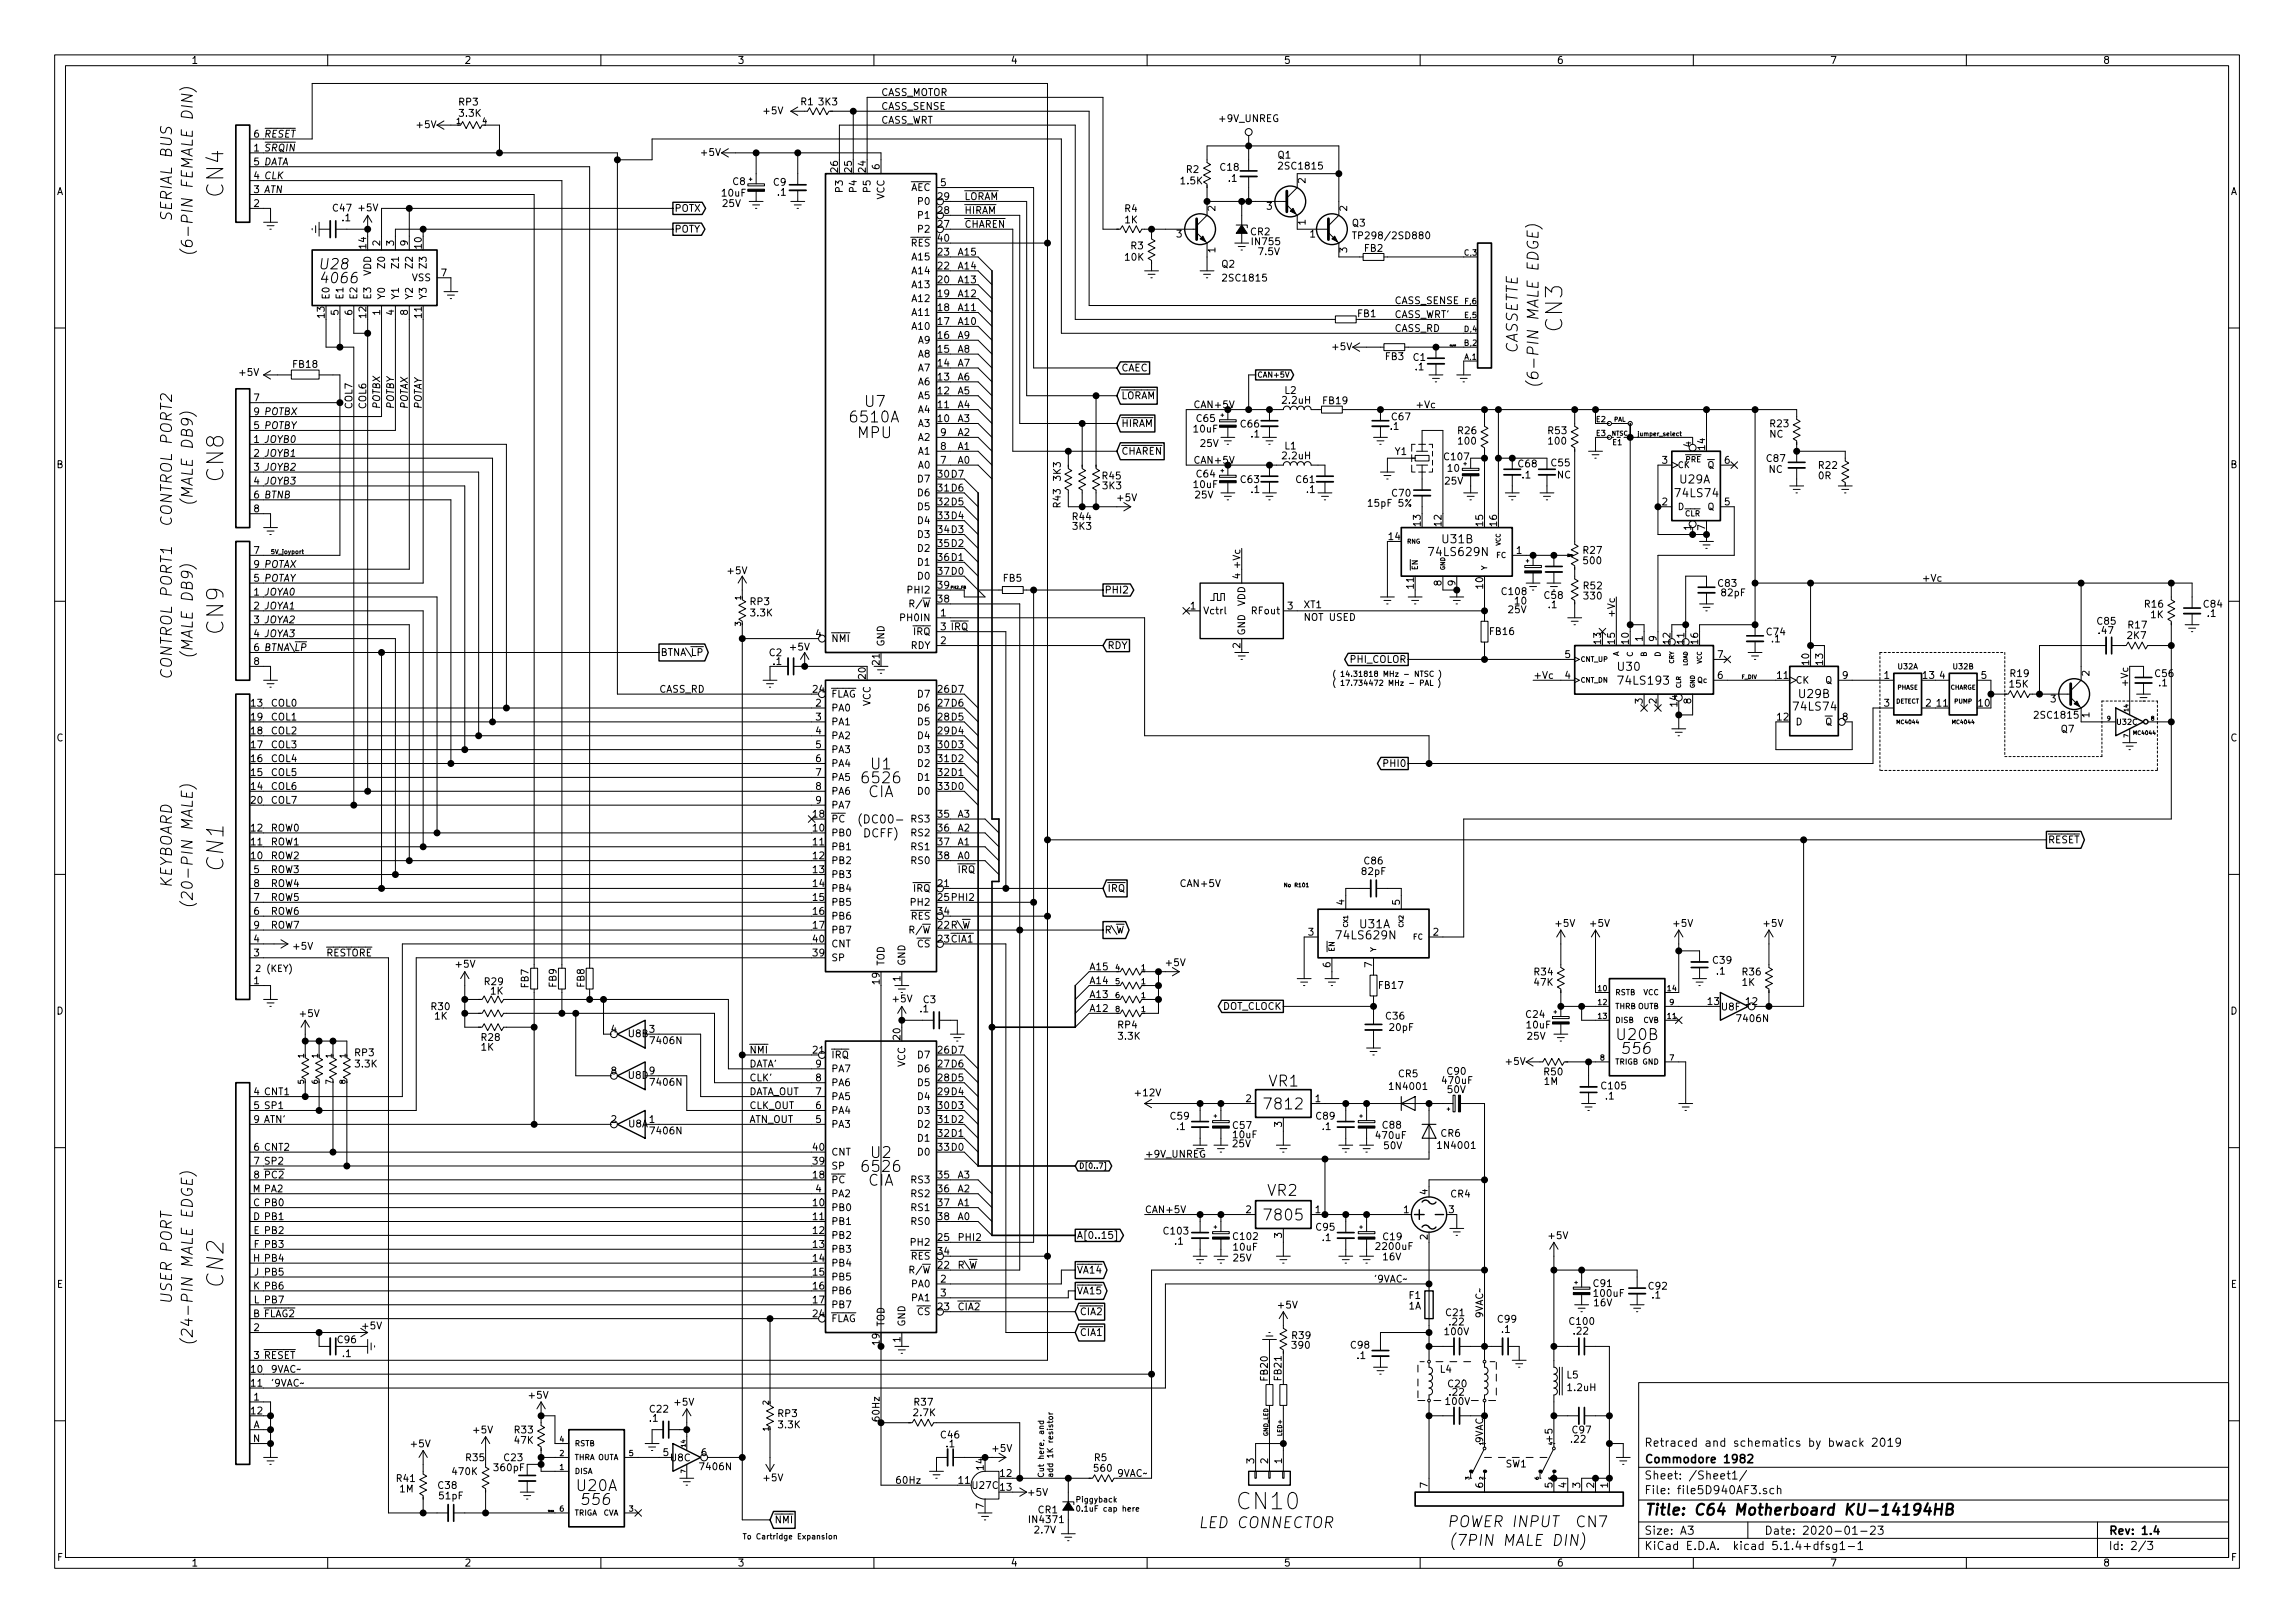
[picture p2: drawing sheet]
<svg xmlns="http://www.w3.org/2000/svg" width="420mm" height="297mm" viewBox="0 0 420 297" stroke-linecap="round" stroke-linejoin="round" font-family="sans-serif">
<defs><g id="words">
<g font-size="4.2">
<text x="41" y="36" transform="rotate(-90 41 36)">CN4</text>
<text x="286.1" y="60.6" transform="rotate(-90 286.1 60.6)">CN3</text>
<text x="41" y="88" transform="rotate(-90 41 88)">CN8</text>
<text x="41" y="116" transform="rotate(-90 41 116)">CN9</text>
<text x="41" y="159.1" transform="rotate(-90 41 159.1)">CN1</text>
<text x="41" y="235.3" transform="rotate(-90 41 235.3)">CN2</text>
<text x="226.8" y="276.3">CN10</text>
</g>
<g font-size="2.8">
<text x="31.5" y="40.7" transform="rotate(-90 31.5 40.7)">SERIAL BUS</text>
<text x="35.3" y="47" transform="rotate(-90 35.3 47)">(6-PIN FEMALE DIN)</text>
<text x="277.9" y="64.8" transform="rotate(-90 277.9 64.8)">CASSETTE</text>
<text x="281.7" y="71.2" transform="rotate(-90 281.7 71.2)">(6-PIN MALE EDGE)</text>
<text x="155.9" y="77.3">6510A</text>
<text x="158.4" y="74.5">U7</text>
<text x="157" y="80.2">MPU</text>
<text x="35.3" y="92.7" transform="rotate(-90 35.3 92.7)">(MALE DB9)</text>
<text x="31.5" y="96.6" transform="rotate(-90 31.5 96.6)">CONTROL PORT2</text>
<text x="31.5" y="124.5" transform="rotate(-90 31.5 124.5)">CONTROL PORT1</text>
<text x="35.3" y="120.7" transform="rotate(-90 35.3 120.7)">(MALE DB9)</text>
<text x="158.2" y="143.4">6526</text>
<text x="159.5" y="140.8">U1</text>
<text x="158.9" y="145.9">CIA</text>
<text x="31.5" y="162.6" transform="rotate(-90 31.5 162.6)">KEYBOARD</text>
<text x="35.3" y="166.4" transform="rotate(-90 35.3 166.4)">(20-PIN MALE)</text>
<text x="296.2" y="190.4">U20B</text>
<text x="297.4" y="192.9">556</text>
<text x="231.9" y="203.1">7812</text>
<text x="232.3" y="198.9">VR1</text>
<text x="158.2" y="214.5">6526</text>
<text x="159.5" y="211.9">U2</text>
<text x="158.9" y="217">CIA</text>
<text x="232.1" y="218.9">VR2</text>
<text x="231.9" y="223.4">7805</text>
<text x="31.5" y="238.8" transform="rotate(-90 31.5 238.8)">USER PORT</text>
<text x="35.3" y="246.4" transform="rotate(-90 35.3 246.4)">(24-PIN MALE EDGE)</text>
<text x="105.7" y="272.9">U20A</text>
<text x="106.9" y="275.4">556</text>
<text x="220.3" y="279.7">LED CONNECTOR</text>
<text x="266.2" y="279.5">POWER INPUT</text>
<text x="288.6" y="279.5">CN7</text>
<text x="301" y="277.3">Title: C64 Motherboard KU-14194HB</text>
<text x="268.6" y="282.9">(7PIN MALE DIN)</text>
</g>
<g font-size="2.7">
<text x="58.9" y="49.3">U28</text>
<text x="59.3" y="51.9">4066</text>
</g>
<g font-size="2.1">
<text x="307.6" y="88.5">U29A</text>
<text x="306.9" y="91">74LS74</text>
<text x="262" y="101.8">74LS629N</text>
<text x="264.1" y="99.4">U31B</text>
<text x="296.3" y="122.8">U30</text>
<text x="296.6" y="125.3">74LS193</text>
<text x="328.6" y="130.1">74LS74</text>
<text x="329.4" y="127.7">U29B</text>
<text x="157.9" y="150.7">(DC00-</text>
<text x="158.2" y="153.2">DCFF)</text>
<text x="245.1" y="171.9">74LS629N</text>
<text x="249" y="169.9">U31A</text>
<text x="301" y="267.8">Commodore 1982</text>
<text x="301" y="264.8">Retraced and schematics by bwack 2019</text>
<text x="301" y="273.5">File: file5D940AF3.sch</text>
<text x="301" y="270.8">Sheet: /Sheet1/</text>
<text x="301" y="280.9">Size: A3</text>
<text x="323" y="280.9">Date: 2020-01-23</text>
<text x="386" y="280.9">Rev: 1.4</text>
<text x="301" y="283.7">KiCad E.D.A. kicad 5.1.4+dfsg1-1</text>
<text x="386" y="283.7">Id: 2/3</text>
</g>
<g font-size="1.8">
<text x="35" y="11.7">1</text>
<text x="85" y="11.7">2</text>
<text x="135" y="11.7">3</text>
<text x="185" y="11.7">4</text>
<text x="235" y="11.7">5</text>
<text x="285" y="11.7">6</text>
<text x="335" y="11.7">7</text>
<text x="385" y="11.7">8</text>
<text x="161.3" y="17.6">CASS_MOTOR</text>
<text x="76.4" y="23.5">+5V</text>
<text x="83.8" y="19.3">RP3</text>
<text x="83.8" y="21.4">3.3K</text>
<text x="139.9" y="20.9">+5V</text>
<text x="146.6" y="19.3">R1</text>
<text x="150" y="19.3">3K3</text>
<text x="161.3" y="20.1">CASS_SENSE</text>
<text x="161.3" y="22.6">CASS_WRT</text>
<text x="223.3" y="22.3">+9V_UNREG</text>
<text x="46.5" y="27.7">1 SRQIN</text>
<text x="46.5" y="25.2">6 RESET</text>
<text x="128.5" y="28.5">+5V</text>
<text x="234" y="29">Q1</text>
<text x="10.4" y="35.7">A</text>
<text x="46.5" y="35.3">3 ATN</text>
<text x="46.5" y="32.8">4 CLK</text>
<text x="46.5" y="30.3">5 DATA</text>
<text x="132.3" y="36">10uF</text>
<text x="134.2" y="33.9">C8</text>
<text x="141.6" y="34">C9</text>
<text x="142.4" y="35.8">.1</text>
<text x="153.4" y="31.5" transform="rotate(-90 153.4 31.5)">26</text>
<text x="154.3" y="35" transform="rotate(-90 154.3 35)">P3</text>
<text x="156" y="31.5" transform="rotate(-90 156 31.5)">25</text>
<text x="156.8" y="35" transform="rotate(-90 156.8 35)">P4</text>
<text x="158.5" y="31.5" transform="rotate(-90 158.5 31.5)">24</text>
<text x="159.4" y="35" transform="rotate(-90 159.4 35)">P5</text>
<text x="161" y="31" transform="rotate(-90 161 31)">6</text>
<text x="166.7" y="35">AEC</text>
<text x="172.2" y="34.1">5</text>
<text x="216.3" y="33.7">1.5K</text>
<text x="217.2" y="31.7">R2</text>
<text x="223.5" y="31.3">C18</text>
<text x="224.9" y="33.3">.1</text>
<text x="234.4" y="31">2SC1815</text>
<text x="239" y="33.5" transform="rotate(-90 239 33.5)">2</text>
<text x="408.4" y="35.7">A</text>
<text x="46.5" y="37.9">2</text>
<text x="61" y="38.7">C47</text>
<text x="62.7" y="40.5">.1</text>
<text x="65.8" y="38.7">+5V</text>
<text x="123.4" y="38.8">POTX</text>
<text x="132.1" y="37.9">25V</text>
<text x="161.9" y="36.5" transform="rotate(-90 161.9 36.5)">VCC</text>
<text x="168.3" y="40">P1</text>
<text x="168.3" y="37.5">P0</text>
<text x="171.8" y="41.7">27</text>
<text x="171.8" y="39.2">28</text>
<text x="171.8" y="36.6">29</text>
<text x="176.5" y="41.7">CHAREN</text>
<text x="176.5" y="36.6">LORAM</text>
<text x="176.5" y="39.2">HIRAM</text>
<text x="205.9" y="38.8">R4</text>
<text x="206" y="40.9">1K</text>
<text x="222.5" y="38.6" transform="rotate(-90 222.5 38.6)">2</text>
<text x="231.9" y="38.4">3</text>
<text x="239" y="41.2" transform="rotate(-90 239 41.2)">1</text>
<text x="246.6" y="38.6" transform="rotate(-90 246.6 38.6)">2</text>
<text x="247.6" y="41.5">Q3</text>
<text x="67.1" y="45.5" transform="rotate(-90 67.1 45.5)">14</text>
<text x="69.6" y="45" transform="rotate(-90 69.6 45)">2</text>
<text x="72.1" y="45" transform="rotate(-90 72.1 45)">3</text>
<text x="74.7" y="45" transform="rotate(-90 74.7 45)">9</text>
<text x="77.2" y="45.5" transform="rotate(-90 77.2 45.5)">10</text>
<text x="123.4" y="42.6">POTY</text>
<text x="166.8" y="45.1">RES</text>
<text x="167.2" y="47.7">A15</text>
<text x="168.3" y="42.6">P2</text>
<text x="171.8" y="46.8">23</text>
<text x="171.8" y="44.2">40</text>
<text x="175.3" y="46.8">A15</text>
<text x="206" y="47.7">10K</text>
<text x="207.1" y="45.6">R3</text>
<text x="215.4" y="43.5">3</text>
<text x="222.5" y="46.2" transform="rotate(-90 222.5 46.2)">1</text>
<text x="229" y="43.1">CR2</text>
<text x="229.4" y="44.9">IN755</text>
<text x="230.1" y="46.7">7.5V</text>
<text x="239.9" y="43.5">1</text>
<text x="246.6" y="46.2" transform="rotate(-90 246.6 46.2)">3</text>
<text x="248.7" y="43.8">TP298/2SD880</text>
<text x="249.8" y="46.1">FB2</text>
<text x="67.9" y="50.5" transform="rotate(-90 67.9 50.5)">VDD</text>
<text x="70.5" y="48.8" transform="rotate(-90 70.5 48.8)">Z0</text>
<text x="73" y="48.8" transform="rotate(-90 73 48.8)">Z1</text>
<text x="75.5" y="51.5">VSS</text>
<text x="75.6" y="48.8" transform="rotate(-90 75.6 48.8)">Z2</text>
<text x="78.1" y="48.8" transform="rotate(-90 78.1 48.8)">Z3</text>
<text x="80.8" y="50.6">7</text>
<text x="167.2" y="52.7">A13</text>
<text x="167.2" y="50.2">A14</text>
<text x="171.8" y="51.9">20</text>
<text x="171.8" y="49.3">22</text>
<text x="175.3" y="49.3">A14</text>
<text x="175.3" y="51.9">A13</text>
<text x="223.7" y="49">Q2</text>
<text x="224.2" y="51.5">2SC1815</text>
<text x="59.4" y="58.2" transform="rotate(-90 59.4 58.2)">13</text>
<text x="60.3" y="54.9" transform="rotate(-90 60.3 54.9)">E0</text>
<text x="62" y="57.7" transform="rotate(-90 62 57.7)">5</text>
<text x="62.9" y="54.9" transform="rotate(-90 62.9 54.9)">E1</text>
<text x="64.5" y="57.7" transform="rotate(-90 64.5 57.7)">6</text>
<text x="65.4" y="54.9" transform="rotate(-90 65.4 54.9)">E2</text>
<text x="67.1" y="58.2" transform="rotate(-90 67.1 58.2)">12</text>
<text x="67.9" y="54.9" transform="rotate(-90 67.9 54.9)">E3</text>
<text x="69.6" y="57.7" transform="rotate(-90 69.6 57.7)">1</text>
<text x="70.5" y="54.9" transform="rotate(-90 70.5 54.9)">Y0</text>
<text x="72.1" y="57.7" transform="rotate(-90 72.1 57.7)">4</text>
<text x="73" y="54.9" transform="rotate(-90 73 54.9)">Y1</text>
<text x="74.7" y="57.7" transform="rotate(-90 74.7 57.7)">8</text>
<text x="75.6" y="54.9" transform="rotate(-90 75.6 54.9)">Y2</text>
<text x="77.2" y="58.2" transform="rotate(-90 77.2 58.2)">11</text>
<text x="78.1" y="54.9" transform="rotate(-90 78.1 54.9)">Y3</text>
<text x="167.2" y="57.8">A11</text>
<text x="167.2" y="55.3">A12</text>
<text x="171.8" y="59.5">17</text>
<text x="171.8" y="56.9">18</text>
<text x="171.8" y="54.4">19</text>
<text x="175.3" y="54.4">A12</text>
<text x="175.3" y="56.9">A11</text>
<text x="175.3" y="59.5">A10</text>
<text x="248.6" y="58.1">FB1</text>
<text x="255.3" y="58.2">CASS_WRT'</text>
<text x="255.3" y="55.7">CASS_SENSE</text>
<text x="167.2" y="60.4">A10</text>
<text x="168.2" y="65.4">A8</text>
<text x="168.2" y="62.9">A9</text>
<text x="171.8" y="64.6">15</text>
<text x="171.8" y="62">16</text>
<text x="175.3" y="62">A9</text>
<text x="175.3" y="64.6">A8</text>
<text x="244" y="64.1">+5V</text>
<text x="253.6" y="65.9">FB3</text>
<text x="255.3" y="60.7">CASS_RD</text>
<text x="43.9" y="68.8">+5V</text>
<text x="53.7" y="67.3">FB18</text>
<text x="168.2" y="70.5">A6</text>
<text x="168.2" y="68">A7</text>
<text x="171.8" y="69.6">13</text>
<text x="171.8" y="67.1">14</text>
<text x="175.3" y="67.1">A7</text>
<text x="175.3" y="69.6">A6</text>
<text x="205.3" y="68">CAEC</text>
<text x="258.7" y="66.1">C1</text>
<text x="259.2" y="67.8">.1</text>
<text x="46.5" y="73.4">7</text>
<text x="46.5" y="76">9 POTBX</text>
<text x="64.5" y="75" transform="rotate(-90 64.5 75)">COL7</text>
<text x="67.1" y="75" transform="rotate(-90 67.1 75)">COL6</text>
<text x="69.6" y="75" transform="rotate(-90 69.6 75)">POTBX</text>
<text x="72.1" y="75" transform="rotate(-90 72.1 75)">POTBY</text>
<text x="74.7" y="75" transform="rotate(-90 74.7 75)">POTAX</text>
<text x="77.2" y="75" transform="rotate(-90 77.2 75)">POTAY</text>
<text x="168.2" y="75.6">A4</text>
<text x="168.2" y="73.1">A5</text>
<text x="171.8" y="77.3">10</text>
<text x="171.8" y="74.7">11</text>
<text x="171.8" y="72.2">12</text>
<text x="175.3" y="72.2">A5</text>
<text x="175.3" y="74.7">A4</text>
<text x="175.3" y="77.3">A3</text>
<text x="205.3" y="73.1">LORAM</text>
<text x="218.4" y="74.7">CAN+5V</text>
<text x="219.1" y="77.2">C65</text>
<text x="234.9" y="73.9">2.2uH</text>
<text x="235.3" y="72.1">L2</text>
<text x="242.3" y="74">FB19</text>
<text x="254.9" y="76.9">C67</text>
<text x="259.1" y="74.7">+Vc</text>
<text x="46.5" y="81.1">1 JOYB0</text>
<text x="46.5" y="83.6">2 JOYB1</text>
<text x="46.5" y="78.5">5 POTBY</text>
<text x="168.2" y="78.1">A3</text>
<text x="168.2" y="83.2">A1</text>
<text x="168.2" y="80.7">A2</text>
<text x="172.2" y="82.3">8</text>
<text x="172.2" y="79.8">9</text>
<text x="175.3" y="79.8">A2</text>
<text x="175.3" y="82.3">A1</text>
<text x="205.3" y="83.2">CHAREN</text>
<text x="205.3" y="78.1">HIRAM</text>
<text x="218.6" y="79.2">10uF</text>
<text x="220.1" y="81.8">25V</text>
<text x="227.2" y="78.2">C66</text>
<text x="229.1" y="80.1">.1</text>
<text x="235.3" y="82.3">L1</text>
<text x="254.6" y="78.7">.1</text>
<text x="255.4" y="83.3">Y1</text>
<text x="267" y="79.5">R26</text>
<text x="267.1" y="81.4">100</text>
<text x="283.5" y="79.5">R53</text>
<text x="283.6" y="81.4">100</text>
<text x="309.6" y="81.8" transform="rotate(-90 309.6 81.8)">4</text>
<text x="312.2" y="82.3" transform="rotate(-90 312.2 82.3)">14</text>
<text x="324" y="80.1">NC</text>
<text x="324.1" y="78.2">R23</text>
<text x="10.4" y="85.7">B</text>
<text x="46.5" y="86.1">3 JOYB2</text>
<text x="46.5" y="88.7">4 JOYB3</text>
<text x="168.2" y="88.3">D7</text>
<text x="168.2" y="85.8">A0</text>
<text x="171.8" y="87.4">30D7</text>
<text x="171.8" y="90">31D6</text>
<text x="172.2" y="84.9">7</text>
<text x="175.3" y="84.9">A0</text>
<text x="194.2" y="87.9" transform="rotate(-90 194.2 87.9)">3K3</text>
<text x="201.9" y="87.7">R45</text>
<text x="202" y="89.5">3K3</text>
<text x="218.4" y="84.9">CAN+5V</text>
<text x="218.6" y="89.3">10uF</text>
<text x="219.1" y="87.4">C64</text>
<text x="227.2" y="88.4">C63</text>
<text x="234.9" y="84.1">2.2uH</text>
<text x="237.4" y="88.4">C61</text>
<text x="264.5" y="84.2">C107</text>
<text x="264.8" y="88.7">25V</text>
<text x="265.1" y="86.3">10</text>
<text x="278" y="85.5">C68</text>
<text x="278.7" y="87.6">.1</text>
<text x="284.1" y="85.4">C55</text>
<text x="285.1" y="87.6">NC</text>
<text x="304.3" y="84.9">3</text>
<text x="315.7" y="84.9">6</text>
<text x="323.5" y="84.5">C87</text>
<text x="323.8" y="86.5">NC</text>
<text x="332.9" y="87.7">0R</text>
<text x="333" y="85.8">R22</text>
<text x="408.4" y="85.7">B</text>
<text x="46.5" y="91.2">6 BTNB</text>
<text x="46.5" y="93.8">8</text>
<text x="168.2" y="90.8">D6</text>
<text x="168.2" y="93.4">D5</text>
<text x="168.2" y="95.9">D4</text>
<text x="171.8" y="92.5">32D5</text>
<text x="171.8" y="95">33D4</text>
<text x="194.2" y="92.8" transform="rotate(-90 194.2 92.8)">R43</text>
<text x="196.4" y="95.2">R44</text>
<text x="204.7" y="91.7">+5V</text>
<text x="219.1" y="91.2">25V</text>
<text x="229.1" y="90.2">.1</text>
<text x="239.2" y="90.2">.1</text>
<text x="250.8" y="92.7">15pF 5%</text>
<text x="254.9" y="90.9">C70</text>
<text x="304.3" y="92.5">2</text>
<text x="315.7" y="92.5">5</text>
<text x="46.5" y="101.4">7</text>
<text x="168.2" y="98.5">D3</text>
<text x="168.2" y="101">D2</text>
<text x="171.8" y="97.6">34D3</text>
<text x="171.8" y="100.1">35D2</text>
<text x="196.5" y="97">3K3</text>
<text x="254.3" y="98.8">14</text>
<text x="260.1" y="96.3" transform="rotate(-90 260.1 96.3)">13</text>
<text x="263.9" y="96.3" transform="rotate(-90 263.9 96.3)">12</text>
<text x="271.5" y="96.3" transform="rotate(-90 271.5 96.3)">15</text>
<text x="274.1" y="96.3" transform="rotate(-90 274.1 96.3)">16</text>
<text x="277.6" y="101.4">1</text>
<text x="289.9" y="101.4">R27</text>
<text x="309.6" y="97" transform="rotate(-90 309.6 97)">1</text>
<text x="312.2" y="97" transform="rotate(-90 312.2 97)">7</text>
<text x="46.5" y="106.5">5 POTAY</text>
<text x="46.5" y="103.9">9 POTAX</text>
<text x="133.3" y="105.1">+5V</text>
<text x="168.2" y="103.5">D1</text>
<text x="168.2" y="106.1">D0</text>
<text x="171.8" y="102.7">36D1</text>
<text x="171.8" y="105.2">37D0</text>
<text x="171.8" y="107.7">39</text>
<text x="183.7" y="106.5">FB5</text>
<text x="227.1" y="105.9" transform="rotate(-90 227.1 105.9)">4</text>
<text x="227.1" y="103.6" transform="rotate(-90 227.1 103.6)">+Vc</text>
<text x="258.8" y="107.7" transform="rotate(-90 258.8 107.7)">11</text>
<text x="263.9" y="107.2" transform="rotate(-90 263.9 107.2)">8</text>
<text x="266.4" y="107.2" transform="rotate(-90 266.4 107.2)">9</text>
<text x="271.5" y="107.7" transform="rotate(-90 271.5 107.7)">10</text>
<text x="290" y="107.9">R52</text>
<text x="290" y="103.3">500</text>
<text x="314.6" y="107.4">C83</text>
<text x="351.8" y="106.5">+Vc</text>
<text x="46.5" y="109">1 JOYA0</text>
<text x="46.5" y="111.5">2 JOYA1</text>
<text x="137.2" y="110.8">RP3</text>
<text x="137.2" y="112.8">3.3K</text>
<text x="165.2" y="113.7">PH0IN</text>
<text x="166.5" y="108.6">PHI2</text>
<text x="167" y="111.2">R/W</text>
<text x="171.8" y="110.3">38</text>
<text x="172.2" y="112.8">1</text>
<text x="202.2" y="108.6">PHI2</text>
<text x="218" y="111.5">1</text>
<text x="220.2" y="112.4">Vctrl</text>
<text x="228" y="111" transform="rotate(-90 228 111)">VDD</text>
<text x="229.3" y="112.4">RFout</text>
<text x="235.7" y="111.5">3</text>
<text x="238.7" y="111.3">XT1</text>
<text x="238.9" y="113.6">NOT USED</text>
<text x="275.1" y="108.9">C108</text>
<text x="276.4" y="112.2">25V</text>
<text x="277.4" y="110.6">10</text>
<text x="282.8" y="109.6">C58</text>
<text x="283.5" y="111.3">.1</text>
<text x="290.1" y="109.7">330</text>
<text x="295.7" y="112.5" transform="rotate(-90 295.7 112.5)">+Vc</text>
<text x="315.2" y="109.1">82pF</text>
<text x="392.7" y="111.2">R16</text>
<text x="393.8" y="113.1">1K</text>
<text x="403.5" y="111.2">C84</text>
<text x="404.2" y="112.9">.1</text>
<text x="46.5" y="114.1">3 JOYA2</text>
<text x="46.5" y="116.6">4 JOYA3</text>
<text x="46.5" y="119.2">6 BTNA\LP</text>
<text x="144.8" y="119.1">+5V</text>
<text x="149.4" y="116.6">4</text>
<text x="152.1" y="117.5">NMI</text>
<text x="161.9" y="118.4" transform="rotate(-90 161.9 118.4)">GND</text>
<text x="166.7" y="118.8">RDY</text>
<text x="167.3" y="116.2">IRQ</text>
<text x="172.2" y="117.9">2</text>
<text x="172.2" y="115.4">3 IRQ</text>
<text x="202.7" y="118.8">RDY</text>
<text x="227.1" y="118.6" transform="rotate(-90 227.1 118.6)">2</text>
<text x="228" y="116.4" transform="rotate(-90 228 116.4)">GND</text>
<text x="272.8" y="116.2">FB16</text>
<text x="293.1" y="117.8" transform="rotate(-90 293.1 117.8)">13</text>
<text x="295.7" y="117.8" transform="rotate(-90 295.7 117.8)">15</text>
<text x="298.2" y="117.8" transform="rotate(-90 298.2 117.8)">10</text>
<text x="300.7" y="117.4" transform="rotate(-90 300.7 117.4)">1</text>
<text x="303.3" y="117.4" transform="rotate(-90 303.3 117.4)">9</text>
<text x="305.8" y="117.8" transform="rotate(-90 305.8 117.8)">12</text>
<text x="308.4" y="117.8" transform="rotate(-90 308.4 117.8)">11</text>
<text x="310.9" y="117.8" transform="rotate(-90 310.9 117.8)">16</text>
<text x="323.5" y="116.3">C74</text>
<text x="324.4" y="117.6">.1</text>
<text x="384" y="114.3">C85</text>
<text x="384.3" y="116">.47</text>
<text x="389.5" y="117">2K7</text>
<text x="389.7" y="115">R17</text>
<text x="46.5" y="121.7">8</text>
<text x="120.9" y="120.1">BTNA\LP</text>
<text x="140.9" y="120.1">C2</text>
<text x="141.6" y="121.7">.1</text>
<text x="158.5" y="124.2" transform="rotate(-90 158.5 124.2)">20</text>
<text x="161" y="121.7" transform="rotate(-90 161 121.7)">21</text>
<text x="247.2" y="121.3">PHI_COLOR</text>
<text x="280.7" y="124.2">+Vc</text>
<text x="286.5" y="124.2">4</text>
<text x="286.5" y="120.4">5</text>
<text x="314.5" y="124.2">6</text>
<text x="314.5" y="120.4">7</text>
<text x="325.4" y="124.2">11</text>
<text x="331.2" y="121.7" transform="rotate(-90 331.2 121.7)">10</text>
<text x="333.8" y="121.7" transform="rotate(-90 333.8 121.7)">13</text>
<text x="337.3" y="124.2">9</text>
<text x="345" y="124.2">1</text>
<text x="352.1" y="124.2">13</text>
<text x="355.1" y="124.2">4</text>
<text x="362.7" y="124.2">5</text>
<text x="367.9" y="125.8">15K</text>
<text x="368.1" y="123.9">R19</text>
<text x="382.5" y="123.7" transform="rotate(-90 382.5 123.7)">2</text>
<text x="389.6" y="125.2" transform="rotate(-90 389.6 125.2)">+Vc</text>
<text x="394.6" y="123.9">C56</text>
<text x="395.3" y="125.6">.1</text>
<text x="46" y="129.3">13</text>
<text x="46" y="131.9">19</text>
<text x="49.5" y="131.9">COL1</text>
<text x="49.5" y="129.3">COL0</text>
<text x="120.6" y="126.8">CASS_RD</text>
<text x="148.9" y="126.8">24</text>
<text x="149.4" y="129.3">2</text>
<text x="149.4" y="131.9">3</text>
<text x="152.1" y="130.2">PA0</text>
<text x="152.1" y="127.7">FLAG</text>
<text x="159.4" y="129.2" transform="rotate(-90 159.4 129.2)">VCC</text>
<text x="168.2" y="127.7">D7</text>
<text x="168.2" y="130.2">D6</text>
<text x="171.8" y="126.8">26D7</text>
<text x="171.8" y="129.3">27D6</text>
<text x="171.8" y="131.9">28D5</text>
<text x="300.7" y="128.8" transform="rotate(-90 300.7 128.8)">3</text>
<text x="303.3" y="128.8" transform="rotate(-90 303.3 128.8)">2</text>
<text x="307.1" y="129.3" transform="rotate(-90 307.1 129.3)">14</text>
<text x="309.6" y="128.8" transform="rotate(-90 309.6 128.8)">8</text>
<text x="325.4" y="131.9">12</text>
<text x="337.3" y="131.9">8</text>
<text x="345" y="129.3">3</text>
<text x="352.6" y="129.3">2</text>
<text x="354.6" y="129.3">11</text>
<text x="362.3" y="129.3">10</text>
<text x="372.8" y="131.5">2SC1815</text>
<text x="375.4" y="128.6">3</text>
<text x="382.5" y="131.3" transform="rotate(-90 382.5 131.3)">1</text>
<text x="10.4" y="135.7">C</text>
<text x="46" y="136.9">17</text>
<text x="46" y="134.4">18</text>
<text x="49.5" y="134.4">COL2</text>
<text x="49.5" y="136.9">COL3</text>
<text x="149.4" y="134.4">4</text>
<text x="149.4" y="136.9">5</text>
<text x="152.1" y="132.8">PA1</text>
<text x="152.1" y="135.3">PA2</text>
<text x="152.1" y="137.8">PA3</text>
<text x="168.2" y="132.8">D5</text>
<text x="168.2" y="135.3">D4</text>
<text x="168.2" y="137.8">D3</text>
<text x="171.8" y="134.4">29D4</text>
<text x="171.8" y="136.9">30D3</text>
<text x="377.4" y="134.1">Q7</text>
<text x="408.4" y="135.7">C</text>
<text x="46" y="142">15</text>
<text x="46" y="139.5">16</text>
<text x="49.5" y="142">COL5</text>
<text x="49.5" y="139.5">COL4</text>
<text x="149.4" y="139.5">6</text>
<text x="149.4" y="142">7</text>
<text x="152.1" y="140.4">PA4</text>
<text x="152.1" y="142.9">PA5</text>
<text x="168.2" y="140.4">D2</text>
<text x="168.2" y="142.9">D1</text>
<text x="171.8" y="139.5">31D2</text>
<text x="171.8" y="142">32D1</text>
<text x="253.6" y="140.4">PHI0</text>
<text x="46" y="144.6">14</text>
<text x="46" y="147.1">20</text>
<text x="49.5" y="147.1">COL7</text>
<text x="49.5" y="144.6">COL6</text>
<text x="148.9" y="149.6">18</text>
<text x="149.4" y="144.6">8</text>
<text x="149.4" y="147.1">9</text>
<text x="152.1" y="145.5">PA6</text>
<text x="152.1" y="148">PA7</text>
<text x="168.2" y="145.5">D0</text>
<text x="171.8" y="144.6">33D0</text>
<text x="171.8" y="149.6">35</text>
<text x="175.3" y="149.6">A3</text>
<text x="46" y="154.7">11</text>
<text x="46" y="152.2">12</text>
<text x="49.5" y="154.7">ROW1</text>
<text x="49.5" y="152.2">ROW0</text>
<text x="148.9" y="152.2">10</text>
<text x="148.9" y="154.7">11</text>
<text x="152.1" y="153.1">PB0</text>
<text x="152.1" y="155.6">PB1</text>
<text x="152.1" y="150.5">PC</text>
<text x="167" y="150.5">RS3</text>
<text x="167" y="153.1">RS2</text>
<text x="167" y="155.6">RS1</text>
<text x="171.8" y="152.2">36</text>
<text x="171.8" y="154.7">37</text>
<text x="175.3" y="154.7">A1</text>
<text x="175.3" y="152.2">A2</text>
<text x="374.9" y="154.3">RESET</text>
<text x="46" y="157.3">10</text>
<text x="46.5" y="159.8">5</text>
<text x="49.5" y="157.3">ROW2</text>
<text x="49.5" y="159.8">ROW3</text>
<text x="148.9" y="157.3">12</text>
<text x="148.9" y="159.8">13</text>
<text x="152.1" y="158.2">PB2</text>
<text x="152.1" y="160.7">PB3</text>
<text x="167" y="158.2">RS0</text>
<text x="171.8" y="157.3">38</text>
<text x="175.3" y="159.8">IRQ</text>
<text x="175.3" y="157.3">A0</text>
<text x="249.4" y="160.1">82pF</text>
<text x="249.8" y="158.2">C86</text>
<text x="46.5" y="167.4">6</text>
<text x="46.5" y="164.9">7</text>
<text x="46.5" y="162.3">8</text>
<text x="49.5" y="164.9">ROW5</text>
<text x="49.5" y="162.3">ROW4</text>
<text x="49.5" y="167.4">ROW6</text>
<text x="148.9" y="162.3">14</text>
<text x="148.9" y="164.9">15</text>
<text x="148.9" y="167.4">16</text>
<text x="152.1" y="163.2">PB4</text>
<text x="152.1" y="165.8">PB5</text>
<text x="167" y="165.8">PH2</text>
<text x="167.3" y="163.2">IRQ</text>
<text x="171.8" y="162.3">21</text>
<text x="171.8" y="164.9">25PHI2</text>
<text x="171.8" y="167.4">34</text>
<text x="202.7" y="163.2">IRQ</text>
<text x="215.9" y="162.3">CAN+5V</text>
<text x="246.1" y="165.6" transform="rotate(-90 246.1 165.6)">4</text>
<text x="256.3" y="165.6" transform="rotate(-90 256.3 165.6)">5</text>
<text x="46.5" y="172.5">4</text>
<text x="46.5" y="170">9</text>
<text x="49.5" y="170">ROW7</text>
<text x="53.8" y="173.8">+5V</text>
<text x="148.9" y="170">17</text>
<text x="148.9" y="172.5">40</text>
<text x="152.1" y="168.3">PB6</text>
<text x="152.1" y="170.9">PB7</text>
<text x="152.1" y="173.4">CNT</text>
<text x="166.8" y="168.3">RES</text>
<text x="167" y="170.9">R/W</text>
<text x="168" y="173.4">CS</text>
<text x="171.8" y="170">22R\W</text>
<text x="171.8" y="172.5">23CIA1</text>
<text x="202.2" y="170.9">R\W</text>
<text x="239.5" y="171.2">3</text>
<text x="262.4" y="171.2">2</text>
<text x="284.9" y="169.6">+5V</text>
<text x="291.2" y="169.6">+5V</text>
<text x="306.5" y="169.6">+5V</text>
<text x="323" y="169.6">+5V</text>
<text x="46.5" y="175">3</text>
<text x="59.7" y="175">RESTORE</text>
<text x="83.5" y="177.1">+5V</text>
<text x="148.9" y="175">39</text>
<text x="152.1" y="175.9">SP</text>
<text x="161.9" y="176.8" transform="rotate(-90 161.9 176.8)">TOD</text>
<text x="164.8" y="179.6" transform="rotate(-90 164.8 179.6)">1</text>
<text x="165.7" y="176.8" transform="rotate(-90 165.7 176.8)">GND</text>
<text x="199.4" y="177.6">A15</text>
<text x="213.6" y="176.8">+5V</text>
<text x="243.6" y="177" transform="rotate(-90 243.6 177)">6</text>
<text x="251.2" y="177" transform="rotate(-90 251.2 177)">7</text>
<text x="280.9" y="178.5">R34</text>
<text x="313.7" y="176.4">C39</text>
<text x="314.3" y="178.4">.1</text>
<text x="319" y="178.5">R36</text>
<text x="10.4" y="185.7">D</text>
<text x="46.5" y="180.1">1</text>
<text x="79" y="184.9">R30</text>
<text x="88.8" y="180.3">R29</text>
<text x="89.8" y="182">1K</text>
<text x="96.8" y="180.8" transform="rotate(-90 96.8 180.8)">FB7</text>
<text x="101.9" y="180.7" transform="rotate(-90 101.9 180.7)">FB9</text>
<text x="107" y="180.7" transform="rotate(-90 107 180.7)">FB8</text>
<text x="161" y="180.1" transform="rotate(-90 161 180.1)">19</text>
<text x="163.6" y="183.5">+5V</text>
<text x="168.5" y="185.3">.1</text>
<text x="169.1" y="183.6">C3</text>
<text x="199.4" y="185.2">A12</text>
<text x="199.4" y="182.7">A13</text>
<text x="199.4" y="180.1">A14</text>
<text x="223.7" y="184.8">DOT_CLOCK</text>
<text x="252.5" y="181">FB17</text>
<text x="280.9" y="180.4">47K</text>
<text x="312.7" y="183.9">13</text>
<text x="315.2" y="184.9">U8F</text>
<text x="319" y="180.4">1K</text>
<text x="319.7" y="183.9">12</text>
<text x="408.4" y="185.7">D</text>
<text x="55" y="186.1">+5V</text>
<text x="79.6" y="186.6">1K</text>
<text x="88.2" y="190.5">R28</text>
<text x="111.9" y="189">4</text>
<text x="115.1" y="189.8">U8B</text>
<text x="118.9" y="189">3</text>
<text x="119.3" y="191.1">7406N</text>
<text x="164.8" y="190.2" transform="rotate(-90 164.8 190.2)">20</text>
<text x="204.5" y="188.2">RP4</text>
<text x="204.5" y="190.3">3.3K</text>
<text x="253.8" y="186.6">C36</text>
<text x="254.5" y="188.7">20pF</text>
<text x="279.4" y="190.3">25V</text>
<text x="279.5" y="186.3">C24</text>
<text x="279.6" y="188.2">10uF</text>
<text x="318.2" y="187.1">7406N</text>
<text x="64.8" y="193.3">RP3</text>
<text x="64.8" y="195.4">3.3K</text>
<text x="88.1" y="192.3">1K</text>
<text x="111.9" y="196.6">8</text>
<text x="115.1" y="197.4">U8D</text>
<text x="118.9" y="196.6">9</text>
<text x="137.2" y="197.9">CLK'</text>
<text x="137.2" y="195.4">DATA'</text>
<text x="137.2" y="192.8">NMI</text>
<text x="148.9" y="192.8">21</text>
<text x="149.4" y="197.9">8</text>
<text x="149.4" y="195.4">9</text>
<text x="152.1" y="193.7">IRQ</text>
<text x="152.1" y="196.3">PA7</text>
<text x="165.7" y="195.3" transform="rotate(-90 165.7 195.3)">VCC</text>
<text x="168.2" y="193.7">D7</text>
<text x="168.2" y="196.3">D6</text>
<text x="171.8" y="192.8">26D7</text>
<text x="171.8" y="195.4">27D6</text>
<text x="171.8" y="197.9">28D5</text>
<text x="256.1" y="197.2">CR5</text>
<text x="265" y="196.7">C90</text>
<text x="275.8" y="194.9">+5V</text>
<text x="282.8" y="196.8">R50</text>
<text x="46.5" y="200.4">4 CNT1</text>
<text x="46.5" y="203">5 SP1</text>
<text x="119.3" y="198.7">7406N</text>
<text x="137.2" y="203">CLK_OUT</text>
<text x="137.2" y="200.4">DATA_OUT</text>
<text x="149.4" y="203">6</text>
<text x="149.4" y="200.4">7</text>
<text x="152.1" y="203.9">PA4</text>
<text x="152.1" y="201.3">PA5</text>
<text x="152.1" y="198.8">PA6</text>
<text x="168.2" y="198.8">D5</text>
<text x="168.2" y="201.3">D4</text>
<text x="168.2" y="203.9">D3</text>
<text x="171.8" y="200.4">29D4</text>
<text x="171.8" y="203">30D3</text>
<text x="208" y="200.6">+12V</text>
<text x="228.1" y="201.7">2</text>
<text x="240.8" y="201.7">1</text>
<text x="254.7" y="199.5">1N4001</text>
<text x="264.2" y="198.4">470uF</text>
<text x="265.3" y="200.1">50V</text>
<text x="282.7" y="198.6">1M</text>
<text x="293.3" y="199.4">C105</text>
<text x="294" y="201.2">.1</text>
<text x="46.5" y="205.5">9 ATN'</text>
<text x="111.9" y="205.5">2</text>
<text x="115.1" y="206.3">U8A</text>
<text x="118.9" y="205.5">1</text>
<text x="119.3" y="207.6">7406N</text>
<text x="137.2" y="205.5">ATN_OUT</text>
<text x="149.4" y="205.5">5</text>
<text x="152.1" y="206.4">PA3</text>
<text x="168.2" y="206.4">D2</text>
<text x="168.2" y="209">D1</text>
<text x="171.8" y="205.5">31D2</text>
<text x="171.8" y="208.1">32D1</text>
<text x="214.4" y="204.9">C59</text>
<text x="215.5" y="206.8">.1</text>
<text x="225.5" y="210">25V</text>
<text x="225.8" y="206.6">C57</text>
<text x="225.8" y="208.3">10uF</text>
<text x="234.7" y="206.3" transform="rotate(-90 234.7 206.3)">3</text>
<text x="241" y="204.9">C89</text>
<text x="242.1" y="206.8">.1</text>
<text x="252.1" y="208.4">470uF</text>
<text x="253.2" y="206.6">C88</text>
<text x="263.8" y="208.1">CR6</text>
<text x="46.5" y="210.6">6 CNT2</text>
<text x="46.5" y="213.1">7 SP2</text>
<text x="46.5" y="215.7">8 PC2</text>
<text x="148.9" y="215.7">18</text>
<text x="148.9" y="213.1">39</text>
<text x="148.9" y="210.6">40</text>
<text x="152.1" y="214">SP</text>
<text x="152.1" y="211.5">CNT</text>
<text x="168.2" y="211.5">D0</text>
<text x="171.8" y="210.6">33D0</text>
<text x="171.8" y="215.7">35</text>
<text x="175.3" y="215.7">A3</text>
<text x="209.5" y="211.9">+9V_UNREG</text>
<text x="253.7" y="210.3">50V</text>
<text x="263.6" y="210.3">1N4001</text>
<text x="46.3" y="218.2">M PA2</text>
<text x="46.4" y="220.8">C PB0</text>
<text x="148.9" y="220.8">10</text>
<text x="149.4" y="218.2">4</text>
<text x="152.1" y="221.7">PB0</text>
<text x="152.1" y="216.6">PC</text>
<text x="152.1" y="219.1">PA2</text>
<text x="167" y="216.6">RS3</text>
<text x="167" y="219.1">RS2</text>
<text x="167" y="221.7">RS1</text>
<text x="171.8" y="218.2">36</text>
<text x="171.8" y="220.8">37</text>
<text x="175.3" y="218.2">A2</text>
<text x="175.3" y="220.8">A1</text>
<text x="261.4" y="218.6" transform="rotate(-90 261.4 218.6)">4</text>
<text x="265.6" y="219.2">CR4</text>
<text x="46.4" y="223.3">D PB1</text>
<text x="46.4" y="225.8">E PB2</text>
<text x="148.9" y="223.3">11</text>
<text x="148.9" y="225.8">12</text>
<text x="152.1" y="224.2">PB1</text>
<text x="152.1" y="226.7">PB2</text>
<text x="167" y="224.2">RS0</text>
<text x="171.8" y="227.1">25</text>
<text x="171.8" y="223.3">38</text>
<text x="175.3" y="223.3">A0</text>
<text x="175.3" y="227.1">PHI2</text>
<text x="197.1" y="226.7">A[0..15]</text>
<text x="209.5" y="222">CAN+5V</text>
<text x="213.2" y="225.9">C103</text>
<text x="215.1" y="227.8">.1</text>
<text x="225.9" y="226.9">C102</text>
<text x="228.1" y="222">2</text>
<text x="234.7" y="226.6" transform="rotate(-90 234.7 226.6)">3</text>
<text x="240.8" y="222">1</text>
<text x="241" y="225.2">C95</text>
<text x="242.1" y="227.1">.1</text>
<text x="253.3" y="227">C19</text>
<text x="257" y="222">1</text>
<text x="261.4" y="226.9" transform="rotate(-90 261.4 226.9)">2</text>
<text x="265.3" y="222">3</text>
<text x="283.6" y="226.8">+5V</text>
<text x="46.4" y="230.9">H PB4</text>
<text x="46.5" y="228.4">F PB3</text>
<text x="46.5" y="233.5">J PB5</text>
<text x="148.9" y="228.4">13</text>
<text x="148.9" y="230.9">14</text>
<text x="148.9" y="233.5">15</text>
<text x="152.1" y="229.3">PB3</text>
<text x="152.1" y="231.8">PB4</text>
<text x="166.8" y="230.5">RES</text>
<text x="167" y="233.1">R/W</text>
<text x="167" y="228">PH2</text>
<text x="171.8" y="232.2">22</text>
<text x="171.8" y="229.7">34</text>
<text x="175.3" y="232.2">R\W</text>
<text x="197.1" y="233.1">VA14</text>
<text x="225.6" y="230.9">25V</text>
<text x="225.9" y="228.9">10uF</text>
<text x="252.2" y="228.8">2200uF</text>
<text x="253.5" y="230.7">16V</text>
<text x="10.4" y="235.7">E</text>
<text x="46.4" y="236">K PB6</text>
<text x="46.5" y="238.5">L PB7</text>
<text x="148.9" y="236">16</text>
<text x="148.9" y="238.5">17</text>
<text x="152.1" y="234.4">PB5</text>
<text x="152.1" y="236.9">PB6</text>
<text x="152.1" y="239.4">PB7</text>
<text x="167" y="235.6">PA0</text>
<text x="167" y="238.2">PA1</text>
<text x="171.8" y="239.8">23</text>
<text x="172.2" y="234.7">2</text>
<text x="172.2" y="237.3">3</text>
<text x="175.3" y="239.8">CIA2</text>
<text x="197.1" y="236.9">VA15</text>
<text x="234.1" y="239.5">+5V</text>
<text x="251.5" y="234.7">'9VAC</text>
<text x="257.9" y="239.7">1A</text>
<text x="258" y="237.7">F1</text>
<text x="291.6" y="239.1">16V</text>
<text x="291.8" y="235.5">C91</text>
<text x="292" y="237.3">100uF</text>
<text x="301.9" y="236">C92</text>
<text x="302.5" y="237.7">.1</text>
<text x="408.4" y="235.7">E</text>
<text x="46.4" y="241.1">B FLAG2</text>
<text x="46.5" y="243.6">2</text>
<text x="61.9" y="245.8">C96</text>
<text x="66.4" y="243.3">+5V</text>
<text x="148.9" y="241.1">24</text>
<text x="152.1" y="242">FLAG</text>
<text x="161.9" y="242.9" transform="rotate(-90 161.9 242.9)">TOD</text>
<text x="164.8" y="245.6" transform="rotate(-90 164.8 245.6)">1</text>
<text x="165.7" y="242.9" transform="rotate(-90 165.7 242.9)">GND</text>
<text x="168" y="240.7">CS</text>
<text x="197.6" y="244.5">CIA1</text>
<text x="197.6" y="240.7">CIA2</text>
<text x="236.6" y="245.1">R39</text>
<text x="264.2" y="244.4">100V</text>
<text x="264.8" y="240.9">C21</text>
<text x="265.4" y="242.6">.22</text>
<text x="271.5" y="241.3" transform="rotate(-90 271.5 241.3)">9VAC</text>
<text x="274.3" y="242.1">C99</text>
<text x="275" y="244">.1</text>
<text x="287.5" y="242.5">C100</text>
<text x="288.2" y="244.3">.22</text>
<text x="46" y="251.2">10</text>
<text x="46.5" y="248.7">3 RESET</text>
<text x="49.5" y="251.2">9VAC</text>
<text x="62.8" y="248.4">.1</text>
<text x="161" y="246.1" transform="rotate(-90 161 246.1)">19</text>
<text x="236.7" y="246.8">390</text>
<text x="247.4" y="246.8">C98</text>
<text x="248.5" y="248.7">.1</text>
<text x="263.7" y="251.2">L4</text>
<text x="46" y="253.8">11</text>
<text x="46.5" y="256.3">1</text>
<text x="49.5" y="253.8">'9VAC</text>
<text x="96.9" y="256">+5V</text>
<text x="123.6" y="257.3">+5V</text>
<text x="167.4" y="257.3">R37</text>
<text x="232.1" y="252.6" transform="rotate(-90 232.1 252.6)">FB20</text>
<text x="234.6" y="252.6" transform="rotate(-90 234.6 252.6)">FB21</text>
<text x="264.4" y="257.1">100V</text>
<text x="265.2" y="253.9">C20</text>
<text x="265.5" y="255.4">.22</text>
<text x="286.9" y="252.3">L5</text>
<text x="287.1" y="254.6">1.2uH</text>
<text x="46" y="258.9">12</text>
<text x="46.4" y="261.4">A</text>
<text x="46.4" y="263.9">N</text>
<text x="86.8" y="262.3">+5V</text>
<text x="94.3" y="262.3">R33</text>
<text x="118.9" y="260.2">.1</text>
<text x="119" y="258.5">C22</text>
<text x="142.2" y="259.3">RP3</text>
<text x="142.2" y="261.4">3.3K</text>
<text x="161" y="260.4" transform="rotate(-90 161 260.4)">60Hz</text>
<text x="167.4" y="259.2">2.7K</text>
<text x="172.3" y="263.3">C46</text>
<text x="287.9" y="262.3">C97</text>
<text x="75.3" y="264.9">+5V</text>
<text x="83" y="270">470K</text>
<text x="85.4" y="267.4">R35</text>
<text x="90.6" y="269.3">360pF</text>
<text x="92.4" y="267.4">C23</text>
<text x="94.3" y="264.2">47K</text>
<text x="121.4" y="266.5">5</text>
<text x="122.8" y="267.4">U8C</text>
<text x="128.4" y="269.1">7406N</text>
<text x="128.4" y="266.5">6</text>
<text x="173.3" y="264.9">.1</text>
<text x="180.1" y="269" transform="rotate(-90 180.1 269)">14</text>
<text x="181.8" y="265.7">+5V</text>
<text x="200.4" y="267.4">R5</text>
<text x="200.4" y="269.4">560</text>
<text x="229.6" y="267.9" transform="rotate(-90 229.6 267.9)">3</text>
<text x="232.2" y="267.9" transform="rotate(-90 232.2 267.9)">2</text>
<text x="234.7" y="267.9" transform="rotate(-90 234.7 267.9)">1</text>
<text x="271.5" y="264.2" transform="rotate(-90 271.5 264.2)">9VAC</text>
<text x="275.7" y="268.6">SW1</text>
<text x="284.2" y="264.2" transform="rotate(-90 284.2 264.2)">+5</text>
<text x="287.7" y="264">.22</text>
<text x="72.7" y="271.2">R41</text>
<text x="73.2" y="273.1">1M</text>
<text x="80.3" y="272.5">C38</text>
<text x="80.5" y="274.4">51pF</text>
<text x="139.9" y="271.1">+5V</text>
<text x="163.8" y="271.6">60Hz</text>
<text x="175.6" y="271.6">11</text>
<text x="178.1" y="272.5">U27C</text>
<text x="183.2" y="270.3">12</text>
<text x="183.2" y="272.8">13</text>
<text x="188.4" y="273.8">+5V</text>
<text x="204.5" y="270.3">9VAC</text>
<text x="261.4" y="272.3" transform="rotate(-90 261.4 272.3)">7</text>
<text x="271.5" y="272.3" transform="rotate(-90 271.5 272.3)">6</text>
<text x="284.2" y="272.3" transform="rotate(-90 284.2 272.3)">5</text>
<text x="286.8" y="272.3" transform="rotate(-90 286.8 272.3)">4</text>
<text x="289.3" y="272.3" transform="rotate(-90 289.3 272.3)">3</text>
<text x="291.8" y="272.3" transform="rotate(-90 291.8 272.3)">2</text>
<text x="294.4" y="272.3" transform="rotate(-90 294.4 272.3)">1</text>
<text x="141.8" y="278.8">NMI</text>
<text x="180.1" y="276.1" transform="rotate(-90 180.1 276.1)">7</text>
<text x="188.7" y="278.8">IN4371</text>
<text x="189.2" y="280.7">2.7V</text>
<text x="190.1" y="277">CR1</text>
<text x="10.5" y="285.7">F</text>
<text x="35" y="286.7">1</text>
<text x="85" y="286.7">2</text>
<text x="135" y="286.7">3</text>
<text x="185" y="286.7">4</text>
<text x="235" y="286.7">5</text>
<text x="285" y="286.7">6</text>
<text x="335" y="286.7">7</text>
<text x="385" y="286.7">8</text>
<text x="408.5" y="285.7">F</text>
</g>
<g font-size="1.7">
<text x="312.6" y="85.7">Q</text>
<text x="307.1" y="93.3">D</text>
<text x="312.6" y="93.3">Q</text>
<text x="328.7" y="125.1">CK</text>
<text x="334.2" y="125.1">Q</text>
<text x="328.7" y="132.7">D</text>
<text x="334.2" y="132.7">Q</text>
<text x="47.2" y="177.9">2 (KEY)</text>
</g>
<text font-size="1.6" x="307.1" y="85.7">CK</text>
<g font-size="1.4">
<text x="83.6" y="22.6">1</text>
<text x="88.4" y="22.6">4</text>
<text x="268.1" y="46.8">C,3</text>
<text x="268.2" y="58.2">E,5</text>
<text x="268.2" y="55.7">F,6</text>
<text x="268.1" y="65.8">A,1</text>
<text x="268.1" y="63.3">B,2</text>
<text x="268.1" y="60.7">D,4</text>
<text x="230.1" y="69.1">CAN+5V</text>
<text x="292.1" y="77.3">E2</text>
<text x="292.1" y="79.8">E3</text>
<text x="295.1" y="81.5">E1</text>
<text x="308.6" y="84.6">PRE</text>
<text x="308.5" y="94.5">CLR</text>
<text x="259.6" y="104.4" transform="rotate(-90 259.6 104.4)">EN</text>
<text x="272.3" y="104.4" transform="rotate(-90 272.3 104.4)">Y</text>
<text x="274" y="102.1">FC</text>
<text x="135.6" y="109.8" transform="rotate(-90 135.6 109.8)">1</text>
<text x="135.6" y="114.6" transform="rotate(-90 135.6 114.6)">3</text>
<text x="243.8" y="123.9">( 14.31818 MHz - NTSC )</text>
<text x="243.8" y="125.5">( 17.734472 MHz - PAL )</text>
<text x="296.4" y="120.2" transform="rotate(-90 296.4 120.2)">A</text>
<text x="298.9" y="120.2" transform="rotate(-90 298.9 120.2)">C</text>
<text x="301.5" y="120.2" transform="rotate(-90 301.5 120.2)">B</text>
<text x="304" y="120.2" transform="rotate(-90 304 120.2)">D</text>
<text x="310.8" y="125">Qc</text>
<text x="347.5" y="122.5">U32A</text>
<text x="357.7" y="122.5">U32B</text>
<text x="387.6" y="132.7">U32C</text>
<text x="258.8" y="172">FC</text>
<text x="204.2" y="177.6">4</text>
<text x="209" y="177.6">1</text>
<text x="244.3" y="174.3" transform="rotate(-90 244.3 174.3)">EN</text>
<text x="251.9" y="174.3" transform="rotate(-90 251.9 174.3)">Y</text>
<text x="204.2" y="185.2">8</text>
<text x="204.2" y="182.7">6</text>
<text x="204.2" y="180.1">5</text>
<text x="209" y="185.2">1</text>
<text x="209" y="182.7">1</text>
<text x="209" y="180.1">1</text>
<text x="292.6" y="181.4">10</text>
<text x="292.6" y="183.9">12</text>
<text x="295.7" y="182.1">RSTB</text>
<text x="295.7" y="184.7">THRB OUTB</text>
<text x="300.9" y="182.1">VCC</text>
<text x="305.3" y="181.4">14</text>
<text x="305.7" y="183.9">9</text>
<text x="292.6" y="186.5">13</text>
<text x="295.7" y="187.2">DISB</text>
<text x="300.9" y="187.2">CVB</text>
<text x="305.3" y="186.5">11</text>
<text x="55.6" y="193.6" transform="rotate(-90 55.6 193.6)">1</text>
<text x="58.2" y="193.6" transform="rotate(-90 58.2 193.6)">1</text>
<text x="60.7" y="193.6" transform="rotate(-90 60.7 193.6)">1</text>
<text x="63.2" y="193.6" transform="rotate(-90 63.2 193.6)">1</text>
<text x="293" y="194.1">8</text>
<text x="295.7" y="194.8">TRIGB GND</text>
<text x="305.7" y="194.1">7</text>
<text x="55.6" y="198.4" transform="rotate(-90 55.6 198.4)">5</text>
<text x="58.2" y="198.4" transform="rotate(-90 58.2 198.4)">6</text>
<text x="60.7" y="198.4" transform="rotate(-90 60.7 198.4)">7</text>
<text x="63.2" y="198.4" transform="rotate(-90 63.2 198.4)">8</text>
<text x="197.5" y="213.9">D[0..7]</text>
<text x="140.7" y="257.1" transform="rotate(-90 140.7 257.1)">2</text>
<text x="102.5" y="263.9">4</text>
<text x="140.7" y="261.9" transform="rotate(-90 140.7 261.9)">1</text>
<text x="102.5" y="269">1</text>
<text x="102.5" y="266.5">2</text>
<text x="105.2" y="269.8">DISA</text>
<text x="105.2" y="267.2">THRA OUTA</text>
<text x="105.2" y="264.7">RSTB</text>
<text x="115.2" y="266.5">5</text>
<text x="191.1" y="270.5" transform="rotate(-90 191.1 270.5)">Cut here, and</text>
<text x="192.8" y="270.5" transform="rotate(-90 192.8 270.5)">add 1K resistor</text>
<text x="196.8" y="275">Piggyback</text>
<text x="102.5" y="276.6">6</text>
<text x="105.2" y="277.4">TRIGA</text>
<text x="110.4" y="277.4">CVA</text>
<text x="115.2" y="276.6">3</text>
<text x="135.9" y="281.7">To Cartridge Expansion</text>
<text x="196.8" y="276.6">0.1uF cap here</text>
</g>
<g font-size="1.2">
<text x="289.3" y="124.9">CNT_DN</text>
<text x="289.3" y="121.1">CNT_UP</text>
</g>
<g font-size="1.1">
<text x="295.5" y="77.2">PAL</text>
<text x="295" y="79.7">NTSC</text>
<text x="299.7" y="79.8">jumper_select</text>
<text x="49.5" y="101.4">5V_joyport</text>
<text x="257.6" y="99.5">RNG</text>
<text x="274.7" y="99.9" transform="rotate(-90 274.7 99.9)">VCC</text>
<text x="264.5" y="104.4" transform="rotate(-90 264.5 104.4)">GND</text>
<text x="306.5" y="121.5" transform="rotate(-90 306.5 121.5)">CRY</text>
<text x="311.5" y="121.5" transform="rotate(-90 311.5 121.5)">VCC</text>
<text x="307.7" y="126" transform="rotate(-90 307.7 126)">CLR</text>
<text x="310.3" y="126" transform="rotate(-90 310.3 126)">GND</text>
<text x="347.1" y="128.7">DETECT</text>
<text x="347.4" y="126.2">PHASE</text>
<text x="357" y="126.2">CHARGE</text>
<text x="357.8" y="128.7">PUMP</text>
<text x="385.8" y="131.9">9</text>
<text x="389.7" y="130.2" transform="rotate(-90 389.7 130.2)">14</text>
<text x="393.8" y="131.9">8</text>
<text x="389.7" y="134.9" transform="rotate(-90 389.7 134.9)">7</text>
<text x="246.8" y="169.6" transform="rotate(-90 246.8 169.6)">CX1</text>
<text x="256.9" y="169.6" transform="rotate(-90 256.9 169.6)">CX2</text>
<text x="232.2" y="262.9" transform="rotate(-90 232.2 262.9)">GND_LED</text>
<text x="234.7" y="262.9" transform="rotate(-90 234.7 262.9)">LED+</text>
<text x="125.5" y="269.6" transform="rotate(-90 125.5 269.6)">7</text>
<text x="125.5" y="264.8" transform="rotate(-90 125.5 264.8)">14</text>
</g>
<g font-size="1">
<text x="309" y="122" transform="rotate(-90 309 122)">LOAD</text>
<text x="318.8" y="124.3">F_DIV</text>
<text x="347.4" y="132.5">MC4044</text>
<text x="357.6" y="132.5">MC4044</text>
<text x="390.7" y="134.5">MC4044</text>
<text x="234.9" y="162.4">No R101</text>
</g>
<g font-size=".9">
<text x="271.6" y="264.4" transform="rotate(-90 271.6 264.4)">1</text>
<text x="284.3" y="264.4" transform="rotate(-90 284.3 264.4)">4</text>
<text x="269" y="270.8" transform="rotate(-90 269 270.8)">3</text>
<text x="271.6" y="270.8" transform="rotate(-90 271.6 270.8)">2</text>
<text x="281.7" y="270.8" transform="rotate(-90 281.7 270.8)">6</text>
<text x="284.3" y="270.8" transform="rotate(-90 284.3 270.8)">5</text>
</g>
<text font-size=".7" x="174" y="107.8">PH2_FB</text>
<text font-size=".4" x="100.3" y="276.7">TRIGA</text>
<text font-size=".3" x="265.4" y="63.4">5V_FB3</text>
</g></defs>
<g fill="none" stroke="#000" stroke-width=".18">
<path d="M10 10h400v277h-400zM12 12h396v273.1h-396zM32.9 16.4a2.35 2.35 0 0 1 3.1 .4M33.2 17.2l2 .3-2 .9 2 .3M33.2 19.3l2 .3M60 10v2M110 10v2M146 19.6l-1.2 .8M160 10v2M210 10v2M260 10v2M310 10v2"/>
<path d="M360 10v2M45.7 25.4h11.4v-10.1h134.7v233.7h-146.1M45.7 28h67.3v99h35.6M45.7 38.1h3.8v2.6M45.7 30.5h62.2v146.7M45.7 33.1h57.2v144.1M45.7 35.6h52.1v141.6M67.3 39.4v3.8M67.3 39.4l-.8 1.3M67.3 39.4l.8 1.3M74.9 38.1v7.7M80 22.9l1.3 .8"/>
<path d="M80 22.9h3.8M81.3 22.1l-1.3 .8M84.3 22.9l.4-.6 .6 1.2 .7-1.2 .6 1.2 .6-1.2 .7 1.2 .4-.6h3.1v5.1M113 29.2h6.4v-3.8h74.9v35.6h76.2M123.2 38.1h-53.4v7.7M132.1 28h29.2v3.8M132.1 28l1.2 .7M133.3 27.2l-1.2 .8M136.9 33.6h3.1v.4h-3.1zM137.2 32.8h.5M137.2 36.9h2.5M137.4 32.5v.6"/>
<path d="M137.8 37.5h1.3M138.3 38.1h.3M138.4 28v5.6M138.4 35v1.9M144.8 20.4h3l.4-.7 .6 1.3 .7-1.3 .6 1.3 .6-1.3 .7 1.3 .4-.6h.6M144.8 36.9h2.5M144.8 20.4l1.2 .7M145.4 37.5h1.3M145.9 38.1h.3M146 28v5.8M146 34.8v2.1M152 20.4h47.4v35.5h71.1"/>
<path d="M153.7 29.2v-6.3h43.1v35.6h47.7M156.2 20.4v8.8M158.7 29.2v-11.4h43.2v24.1h3M171.4 34.3h17.8v33h15.3M174 39.4h12.7v38.1h17.8M174 36.9h14v35.5h16.5M221 34.3v-.6l-.7-.4 1.3-.6-1.3-.7 1.3-.6-1.3-.6 1.3-.7-.6-.3v-3.1h24.1v12.7l-1.9 1.9M221 36.9h14.5M221 33.9v5.5l-1.9 1.9M227.3 36.9v7.6M228.6 24.8v6.5M228.6 32.3v4.6"/>
<path d="M235.6 37.5l1.9 1.9v2.5h5.7M245.1 31.8h-7.6v2.5l-1.9 1.9M48.3 40.7h2.5M48.9 41.3h1.3M49.4 41.9h.3M57.1 41.8v.3M57.8 41.3v1.3M58.4 41.9h2.1M58.4 40.7v2.5M59.7 58.5v5h5.1v83.9M61.5 41.9h5.8M62.2 55.9v7.6"/>
<path d="M64.8 55.9v5.1h2.5M67.3 58.5v86.3M69.8 55.9v20.3h-24.1M72.4 55.9v22.9h-26.7M74.9 55.9v48.3h-29.2M77.5 58.5v48.2h-31.8M77.5 41.9v1.3M80 50.8h2.5v2.6M81.3 53.4h2.5M81.9 54h1.3M82.4 54.6h.3M123.2 41.9h-50.8v3.9"/>
<path d="M174 41.9h11.4v40.7h19.1M174 54.6h5.1l2.5 2.6M174 44.5h17.8M174 47h5.1l2.5 2.6M174 49.6h5.1l2.5 2.5M174 59.7h5.1l2.5 2.6M174 57.2h5.1l2.5 2.5M174 52.1h5.1l2.5 2.5M204.5 41.9h.6l.4-.6 .6 1.3 .7-1.3 .6 1.3 .6-1.3 .7 1.3 .3-.7h9.9M209.5 49.6h2.6M210.2 50.2h1.3M210.7 50.8h.2"/>
<path d="M210.8 41.9v1.8l.7 .4-1.3 .6 1.3 .7-1.3 .6 1.3 .6-1.3 .7 .6 .4v.6M210.8 47.9v1.7M219.1 42.6l1.9 1.9v5.1M219.7 49.6h2.5M220.3 50.2h1.3M220.9 50.8h.2M226.1 44.5h2.5M226.3 41.2h2v.5M226.7 45.1h1.3M227.2 45.8h.3M243.2 42.6l1.9 1.9v2.5h4.5M244.5 57.8h3.8v1.3h-3.8z"/>
<path d="M247.6 42.4h.7M248 42.4v1.3M248.9 58.5h21.6M249.6 46.4h3.8v1.3h-3.8zM253.4 47h17.1M261.1 42.6l.2-.2a.67 .67 0 0 1 .5 .7 .67 .67 0 0 1-.5 .6l-.3-.5zM279.3 41.5a2.35 2.35 0 0 1 3 .4M279.6 42.2v1l2 .2v-.9M280.5 42.6v.7M10 60h2M32.9 75.8a2.35 2.35 0 0 1 3.1 .4M45.7 73.7h16.5"/>
<path d="M48.3 68.6h5M48.3 68.6l1.2 .8M49.5 67.9l-1.2 .7M53.3 67.7h5.1v1.7h-5.1zM58.4 68.6h3.8v33h-16.5M174 77.5h5.1l2.5 2.5M174 75h5.1l2.5 2.5M174 69.9h5.1l2.5 2.5M174 72.4h5.1l2.5 2.6M174 67.3h5.1l2.5 2.6M174 64.8h5.1l2.5 2.5M174 62.3h5.1l2.5 2.5"/>
<path d="M198.1 77.5v8M200.7 72.4v13.1M223.3 76.8h3v.4h-3zM223.5 76h.5M223.8 75.7v.5M224.8 75v1.8M224.8 78.2v1.8M229.9 68.6h-1.3v6.4M232.4 75v2M232.4 78v2M235.3 68.1l.4 .9 .3-.9M241.9 74.3h3.8v1.3h-3.8z"/>
<path d="M241.9 75h-1.9a.63 .63 0 0 0-.6-.7 .63 .63 0 0 0-.6 .7 .63 .63 0 0 0-.7-.7 .63 .63 0 0 0-.6 .7 .63 .63 0 0 0-.6-.7 .63 .63 0 0 0-.7 .7 .63 .63 0 0 0-.6-.7 .63 .63 0 0 0-.7 .7h-17.7v10.1h17.7a.63 .63 0 0 1 .7-.6 .63 .63 0 0 1 .6 .6 .63 .63 0 0 1 .7-.6 .63 .63 0 0 1 .6 .6 .63 .63 0 0 1 .6-.6 .63 .63 0 0 1 .7 .6 .63 .63 0 0 1 .6-.6 .63 .63 0 0 1 .6 .6h2.6v2.1M245.7 75h83.2v1.7l.7 .4-1.3 .7 1.3 .6-1.3 .6 1.3 .7-1.3 .6 .6 .4v.6M247.6 63.5h5.8M247.6 63.5l1.3 .8M248.9 62.8l-1.3 .7M252.7 75v2M252.7 78v2M253.4 62.9h3.8v1.3h-3.8zM257.2 63.5h13.3M261.6 68.6h2.6M262.3 69.3h1.2M262.8 69.9h.2"/>
<path d="M262.9 63.5v2.1M262.9 66.6v2M266.7 68.6h2.5M267.3 69.3h1.3M267.8 69.9h.3M270.5 66.1h-2.5v2.5M271.8 75v3l.6 .4-1.3 .6 1.3 .7-1.3 .6 1.3 .6-1.3 .7 .7 .4v.6M274.3 75v19M288.3 75v3l.6 .4-1.2 .6 1.2 .7-1.2 .6 1.2 .6-1.2 .7 .6 .4v.6M292.1 75v2.5h2.5M295 77.5h3.1M307.3 79.3l-.2-.1-.2 .2 .1 .3h.3"/>
<path d="M307.5 79.2h.3M307.6 79v.7l.2 .1M312.4 75v5M321.3 75v41.4M408 60h2M45.7 83.9h44.5v48.2M45.7 81.3h47v48.3M45.7 86.4h41.9v48.3M45.7 88.9h39.4v48.3M45.7 91.5h36.8v48.2M45.7 94h3.8v2.6M48.3 96.6h2.5"/>
<path d="M48.9 97.2h1.3M49.4 97.8h.3M171.4 85.1h7.7l2.5 2.6M171.4 82.6h7.7l2.5 2.5M171.4 80h7.7l2.5 2.6M176.5 87.7l2.6 2.5M176.5 90.2l2.6 2.5M176.5 92.7l2.6 2.6M176.5 95.3l2.6 2.5M176.5 97.8l2.6 2.6M195.6 85.1v.7l.6 .3-1.3 .7 1.3 .6-1.3 .6 1.3 .7-1.3 .6 .7 .4v3h11.4M195.6 82.6v2.9"/>
<path d="M198.1 85.1v.7l.7 .3-1.3 .7 1.3 .6-1.3 .6 1.3 .7-1.3 .6 .6 .4v3M200.7 85.1v.7l.6 .3-1.3 .7 1.3 .6-1.3 .6 1.3 .7-1.3 .6 .7 .4v3M205.7 92l1.3 .7M207 92.7l-1.3 .8M223.3 87h3v.4h-3zM223.5 80h2.6M223.5 90.2h2.6M223.5 86.1h.5M223.8 85.9v.5M224.2 80.7h1.2M224.2 90.8h1.2M224.7 81.3h.2"/>
<path d="M224.7 91.5h.2M224.8 85.1v1.9M224.8 88.4v1.8M231.1 80h2.6M231.1 90.2h2.6M231.8 80.7h1.2M231.8 90.8h1.2M232.3 81.3h.2M232.3 91.5h.2M232.4 85.1v2.1M232.4 88.2v2M241.3 90.2h2.5"/>
<path d="M241.9 90.8h1.3M242.4 91.5h.3M242.6 88.2v2M251.5 80h2.5M252.1 80.7h1.3M252.6 81.3h.3M252.7 86.4h2.6M253.4 87h1.2M253.9 87.7h.2M254 99.1v10.2M258.4 85.1v1.3h.7M258.4 83.2v1.3"/>
<path d="M259.1 83.3h2.5v1.1h-2.5zM259.1 83.9h-5.1v2.5M259.1 81.3h-.7v1.3M259.3 85.1h2.1M259.3 82.6h2.1M259.7 81.3h1.3M259.7 86.4h1.3M260.3 82.6v-3.8h3.9v15.2M260.3 85.1v4.6M260.3 90.7v3.3M261.6 81.3h.7v.7M262.3 85.8v.6h-.7"/>
<path d="M262.3 82.6v.9M262.3 84.2v.9M267.7 85.7h3.1v.4h-3.1zM268 90.2h2.5M268.2 84.6v.5M268.6 90.8h1.3M269.1 91.5h.3M269.2 87.1v3.1M271.8 83.9h-2.6v1.8M271.8 82.2v11.8M274.3 83.9h8.9v2M275.6 90.2h2.5"/>
<path d="M276.2 90.8h1.3M276.7 91.5h.3M276.9 83.9v2M276.9 86.9v3.3M281.9 90.2h2.6M282.6 90.8h1.2M283.1 91.5h.2M283.2 86.9v3.3M288.3 82.2v17.4l.6 .4-1.2 .6 1.2 .7-1.2 .6 1.2 .6-1.2 .7 .6 .3v.7M290.8 82.6h2.6M291.5 83.2h1.2M292 83.9h.2"/>
<path d="M294.6 80h-2.5v2.6M303.5 92.7h2.6M306.1 84.6l1.1 .5-1.1 .6M306.1 85.1h-2.6v12.7h8.9M309.9 81.3v-1.3h-11.5v35.6M309.9 96.6v1.2M311.1 99.1h2.6M311.8 99.7h1.3M312.4 95.3v3.8M315 85.1h2.5M315 92.7h2.5v8.9h-14v16.5M316.9 84.5l1.2 1.2"/>
<path d="M318.1 84.5l-1.2 1.2M327.7 88.9h2.5M328.3 89.6h1.3M328.8 90.2h.3M328.9 82.6h8.9v1.8l.7 .3-1.3 .7 1.3 .6-1.3 .7 1.3 .6-1.3 .6 .6 .4v.6v-.3M328.9 80.9v3.7M328.9 85.6v3.3M336.5 88.9h2.6M337.2 89.6h1.3M337.7 90.2h.2M10 110h2M32.9 103.8a2.35 2.35 0 0 1 3.1 .4"/>
<path d="M45.7 116.9h26.7v43.2M45.7 111.8h31.8v43.2M45.7 109.3h34.3v43.1M45.7 114.3h29.2v43.2M45.7 119.4h74.9M55.3 100.8h.3M55.4 100.6v.7l.2 .1M69.8 119.4v43.2M135.9 109.8l.6 .3-1.2 .7 1.2 .6-1.2 .7 1.2 .6-1.2 .6 .6 .4v164.5h5.1M135.9 116.9h14M135.9 105.4l-.8 1.3M135.9 105.4v3.9"/>
<path d="M135.9 105.4l.8 1.3M147.3 119.4l-.7 1.3M147.3 119.4v2.6M147.3 119.4l.8 1.3M171.4 113.1h38.1v21.6h52.1v5M171.4 118.1h30.5M171.4 115.6h12.7v47M174 110.5h12.7v121.9h-12.7M174 102.9h2.5l2.6 2.5M176.5 105.4l3.8 3.9h-3.8v-1.3h-2.5M176.5 100.4l2.6 2.5M179.1 108h4.4"/>
<path d="M183.5 107.4h3.8v1.2h-3.8zM187.3 108h14.6M189.2 108v119.4h-15.2M216.6 111.2l1.2 1.2M217.2 111.8h2.5M217.8 111.2l-1.2 1.2M221.6 109.9h.6v-1.3h.7v1.3h.6v-1.3h.7v1.3M224.3 111.1v1.1l.2 .2M226.1 119.4h2.5M227.3 100.4v6.3M227.3 116.9v2.5M234.9 111.8h36.9"/>
<path d="M252.7 109.3h2.6M253.4 109.9h1.2M253.9 110.5h.2M257.8 109.3h2.5M258.4 109.9h1.3M259 110.5h.2M259.1 108v1.3M264.2 105.4v2.6h2.5M265.4 109.3h2.6M266.1 109.9h1.2M266.6 110.5h.2M266.7 105.4v3.9"/>
<path d="M271.1 113.7h1.3v3.8h-1.3zM271.8 108v5.7M271.8 117.5v3.2M276.9 101.6h10.1M279.1 103.5h3.1v.4h-3.1zM279.4 106.7h2.5M279.4 102.7h.5M279.7 102.4v.5M280 107.4h1.3M280.5 108h.3M280.7 101.6v1.9M280.7 104.9v1.8"/>
<path d="M283.2 106.7h2.5M283.8 107.4h1.3M284.5 101.6v2.1M284.5 104.7v2M287 113.1h2.6M287.3 101.6h.4l-.6 .2v-.3l.9 .1-1 .3v-.5l1 .2M287.7 113.7h1.2M288.2 114.3h.2M288.3 103.8v2.2l.6 .3-1.2 .7 1.2 .6-1.2 .6 1.2 .7-1.2 .6 .6 .4v.6M288.3 110.1v3M292.8 115l1.2 1.2M294 115l-1.2 1.2"/>
<path d="M295.9 109.3v6.3M298.4 114.3h2.6v3.8M308.6 114.3h-2.5v1.3M311.1 110.5h2.6M311.8 111.2h1.3M312.3 100.4h.2M312.3 111.8h.2M312.4 107.5v-2.1h-3.8v10.2M312.4 108.5v2M320 119.4h2.6M321.3 114.3h-10.2v1.3M321.3 106.7h80v4.6"/>
<path d="M321.3 117.4v2M331.5 118.1h2.5v1.3M331.5 106.7v12.7M381 106.7v17.8l-1.9 1.9M385.6 118.1h-12.2v8.9M386.6 118.1h2.4M388.6 118.1h.7l.3-.6 .7 1.3 .6-1.3 .6 1.3 .7-1.3 .6 1.3 .4-.7h4.3M397.5 106.7v3.1l.6 .3-1.2 .7 1.2 .6-1.2 .7 1.2 .6-1.2 .6 .6 .4v.6M397.5 114v35.9h-129.5v21.6h-6.4M400 114.3h2.6M400.7 115h1.3M401.2 115.6h.2"/>
<path d="M401.3 112.3v2M408 110h2M45.7 122h3.8v2.5M48.3 124.5h2.5M48.3 132.1h102.8M48.3 134.7h102.8M48.3 129.6h102.8M48.3 137.2h102.8M48.3 139.7h102.8M48.9 125.1h1.3M49.4 125.8h.3M139.7 124.5h2.5"/>
<path d="M140.3 125.1h1.3M140.8 125.8h.3M144.3 122h-3.3v2.5M145.3 122h13.4M160 122h2.6M160.7 122.6h1.2M161.2 123.2h.2M176.5 129.6l2.6 2.5M176.5 132.1l2.6 2.6M176.5 134.7l2.6 2.5M176.5 127l2.6 2.6M176.5 137.2l2.6 2.5"/>
<path d="M176.5 139.7l2.6 2.6M226.7 120.1h1.3M227.2 120.7h.3M257.8 120.7h30.5M260 122.8h.6M260 125l.5-.1 .1-.4h-.6v1M260.3 122.8v1M260.9 125.5l.3-1 .3 1M261 125.2h.4M261.4 122.9h-.5v.3a.38 .38 0 0 1 .4 .1 .38 .38 0 0 1 0 .5h-.5M261.9 124.5v1h.5M262.4 122.9a.45 .45 0 0 0-.6 .4 .45 .45 0 0 0 .6 .4"/>
<path d="M263.3 124.3a1.16 1.16 0 0 1 0 1.5M263.5 122.7a1.16 1.16 0 0 1 0 1.5M280.7 124.5h7.6M288.3 124.1l.9 .4-.9 .4M288.3 120.3l.9 .4-.9 .4M300.4 129l1.2 1.2M301 127v2.6M301.6 129l-1.2 1.2M302.9 129l1.2 1.2M303.5 127v2.6M304.1 129l-1.2 1.2M306.1 133.4h2.5"/>
<path d="M306.7 134h1.3M307.2 134.7h.3M307.3 129.6v3.8M309.9 127v3.8h-2.6M313.7 124.5h11.4M313.7 120.7h2.5M315.6 120.1l1.2 1.2M316.8 120.1l-1.2 1.2M320.7 120.1h1.2M321.2 120.7h.2M325.1 132.1v5.1h14v-5.1h-1.3M327.7 123.9l1.2 .6-1.2 .6"/>
<path d="M336.5 124.5h10.2M346.7 129.6h-3.8v10.1h-85.1M351.8 129.6h2.5M354.3 124.5h2.6M361.9 124.5h2.6v5.1M364.5 127h2.9M367 127h.7l.3-.6 .7 1.3 .6-1.3 .7 1.3 .6-1.3 .6 1.3 .4-.7h7.4M379.1 127.7l1.9 1.9v2.5h6.3M388.6 135.9h2.6M389.3 136.6h1.2M389.8 137.2h.2M389.9 133.4v2.5"/>
<path d="M391.2 127h2.5M391.8 127.7h1.3M392.3 128.3h.3M392.4 124v-2h-2.5v8.8M392.4 125v2M393.3 132.1h4.2M32.9 144.1a2.35 2.35 0 0 1 3.1 .3M33.2 144.7v1l2 .3v-1M34.1 145.1v.7M48.3 142.3h102.8M48.3 144.8h102.8M48.3 147.4h102.8"/>
<path d="M48.3 157.5h100.3M48.3 155h100.3M48.3 152.4h100.3M148 149.3l1.2 1.2M149.2 149.3l-1.2 1.2M157.7 148.9a1.71 1.71 0 0 0 0 2.3M174 142.3h2.5l2.6 2.5M174 149.9h6.3l2.6 2.5M174 157.5h6.3l2.6 2.6M174 155h6.3l2.6 2.5M174 152.4h6.3l2.6 2.6M176.5 144.8l2.6 2.6"/>
<path d="M191.8 153.7h182.8M330.2 153.7v30.5h-8.9M10 160h2M45.7 160.1h102.9M45.7 172.8h7M45.7 162.6h102.9M45.7 175.3h25.4v101.6h10.9M45.7 167.7h102.9M45.7 165.1h102.9M45.7 170.2h102.9M51.4 172l1.3 .8M52.7 172.8l-1.3 .7"/>
<path d="M85.1 177.8l-.8 1.3M85.1 177.8v10.2h2.9M85.1 177.8l.8 1.3M97.2 177.2h1.2v3.8h-1.2zM102.2 177.2h1.3v3.8h-1.3zM107.3 177.2h1.3v3.8h-1.3zM148.6 175.3h-72.4v27.9h-30.5M148.6 172.8h-74.9v27.9h-28M165.1 177.8v2.6M174 172.8h10.1v71.1h12.7M174 162.6h27.9M174 167.7h17.8"/>
<path d="M174 165.1h15.2M174 170.2h27.9M177 170.8h1.2M209 177.8l-.3 .7-.7-1.3-.6 1.3-.6-1.3-.7 1.3-.6-1.3-.4 .6h-5.7l-2.6 2.6M209.5 177.8h6.4M212.1 177.8v7.7h-2.6M214.6 177.1l1.3 .7M215.9 177.8l-1.3 .8M237.5 179.1h2.5M238.1 179.7h1.3M239.1 161.8l.2-.2v.7M239.1 162.3h.4"/>
<path d="M241.3 171.5h-2.5v7.6M242.6 179.1h2.5M243.2 179.7h1.3M243.8 175.3v3.8M250.8 178.5h1.3v3.8h-1.3zM251 162.6h-4.6v3.8M251.5 175.3v3.2M252 162.6h4.5v3.8M285.7 170.2v6.9l.7 .4-1.3 .6 1.3 .6-1.3 .7 1.3 .6-1.3 .6 .6 .4v.6M285.7 170.2l-.7 1.3M285.7 170.2l.8 1.3M292.1 170.2v11.4h2.5"/>
<path d="M292.1 170.2l-.8 1.3M292.1 170.2l.8 1.3M307.3 170.2l-.7 1.3M307.3 170.2v11.4h-2.5M307.3 170.2l.8 1.3M307.3 174h3.8v2.1M309.9 179.1h2.5M310.5 179.7h1.3M311.1 177.1v2M323.8 170.2v6.9l.7 .4-1.3 .6 1.3 .6-1.3 .7 1.3 .6-1.3 .6 .6 .4v.6M323.8 170.2l-.7 1.3M323.8 170.2l.8 1.3"/>
<path d="M408 160h2M45.7 180.4h3.8v2.5M48.3 182.9h2.5M48.9 183.6h1.3M49.4 184.2h.3M55.9 193.6l.6 .4-1.3 .6 1.3 .6-1.3 .7 1.3 .6-1.3 .6 .7 .4v3.2M55.9 190.5h7.6v2.6M55.9 186.7l-.8 1.3M55.9 186.7v6.4M55.9 186.7l.7 1.3M58.4 193.6l.7 .4-1.3 .6 1.3 .6-1.3 .7 1.3 .6-1.3 .6 .6 .4v5.7M58.4 190.5v2.6"/>
<path d="M61 193.6l.6 .4-1.3 .6 1.3 .6-1.3 .7 1.3 .6-1.3 .6 .7 .4v13.4M61 190.5v2.6M63.5 193.6l.6 .4-1.2 .6 1.2 .6-1.2 .7 1.2 .6-1.2 .6 .6 .4v15.9M85.1 182.9h2.9M85.1 185.5h2.9M87.6 185.5h.7l.3-.7 .7 1.3 .6-1.3 .7 1.3 .6-1.3 .6 1.3 .4-.6h38.6v12.7h20.3M87.6 188h.7l.3-.6 .7 1.2 .6-1.2 .7 1.2 .6-1.2 .6 1.2 .4-.6h5.6M87.6 182.9h.7l.3-.6 .7 1.3 .6-1.3 .7 1.3 .6-1.3 .6 1.3 .4-.7h41.1v12.7h17.8M97.8 181v24.8M102.9 181v4.5M105.4 185.5v11.4h6.4M107.9 181v1.9"/>
<path d="M110.5 182.9v6.4h1.3M118.1 196.9h7.6v6.3h25.4M118.1 189.3h10.2v11.4h22.8M135.9 193.1h12.7M161.3 180.4v91.4h14M163.8 180.4h2.6M164.5 181h1.2M165.1 186.7h5.8M165.1 184.2l-.8 1.3M165.1 184.2v3.8M165.1 184.2l.8 1.3M172 186.7h3.3v2.6"/>
<path d="M174 189.3h2.5M174.6 189.9h1.3M175.1 190.5h.3M176.5 198.2l2.6 2.5M176.5 193.1l2.6 2.5M176.5 195.6l2.6 2.6M209 185.5l-.3 .6-.7-1.3-.6 1.3-.6-1.3-.7 1.3-.6-1.3-.4 .7h-5.7l-2.6 2.5M209 182.9l-.3 .7-.7-1.3-.6 1.3-.6-1.3-.7 1.3-.6-1.3-.4 .6h-5.7l-2.6 2.6M209 180.4l-.3 .6-.7-1.3-.6 1.3-.6-1.3-.7 1.3-.6-1.3-.4 .7h-5.7l-2.6 2.5M209.5 180.4h2.6M209.5 182.9h2.6M234.9 184.2h16.6"/>
<path d="M238.6 180.4h.3M243.7 180.4h.3M250.2 191.8h2.5M250.8 192.4h1.3M251.3 193.1h.3M251.5 182.3v5.2M251.5 188.5v3.3M260.5 199.4h.7M279.4 194.3h3l.4-.6 .7 1.3 .6-1.3 .6 1.3 .7-1.3 .6 1.3 .4-.7h.6M279.4 194.3l1.3 .8M280.7 193.6l-1.3 .7M284.2 186h3.1v.4h-3.1z"/>
<path d="M284.5 189.3h2.5M284.5 185.2h.5M284.7 184.9v.6M285.1 189.9h1.3M285.6 190.5h.3M285.7 184.2h8.9M285.7 181.3v4.7M285.7 187.4v1.9M286.6 194.3h8M289.6 184.2v2.5h5M290.8 194.3v4.6M290.8 199.9v2.1"/>
<path d="M304.8 186.7h2.5M304.8 184.2h7.6M304.8 194.3h3.8v7.7M306.7 186.1l1.2 1.2M307.9 186.1l-1.2 1.2M311 180.4h.3M323.8 181.3v2.9M10 210h2M32.9 214.9a2.35 2.35 0 0 1 3.1 .4M33.2 215.6v.9l2 .3v-1M33.3 217.5a1.02 1.02 0 0 0 .6 1.2 1.02 1.02 0 0 0 1.3-.5l-.2-.6-.7-.1v.4M34.1 216v.6"/>
<path d="M45.7 205.8h66.1M45.7 210.9h102.9M45.7 218.5h105.4M45.7 213.4h102.9M45.7 215.9h102.9M118.1 205.8h33M174 218.5h5.1l2.5 2.5M174 215.9h5.1l2.5 2.6M174 208.3h2.5l2.6 2.6M176.5 200.7l2.6 2.5M176.5 203.2l2.6 2.6M176.5 205.8l2.6 2.5"/>
<path d="M176.5 210.9l2.6 2.5M202.2 212.7h.2v1.5h-.2M209.5 202h20.4M209.5 202l1.3 .7M210.8 201.2l-1.3 .8M218.4 209.6h2.6M219.7 202v3.3M219.7 206.3v3.3M222 205.1h3v.4h-3zM222.2 209.6h2.6M222.2 204.3h.6M222.5 204v.5"/>
<path d="M222.9 210.2h1.3M223.4 210.9h.2M223.5 202v3.1M223.5 206.5v3.1M233.7 209.6h2.5M234.3 210.2h1.3M234.8 210.9h.3M234.9 204.5v5.1M240 202h26M242.6 212.1v10.2M245.1 209.6h2.5M245.7 210.2h1.3"/>
<path d="M246.3 210.9h.2M246.4 202v3.3M246.4 206.3v3.3M248.7 205.1h3v.4h-3zM248.9 209.6h2.6M248.9 204.3h.5M249.2 204v.5M249.6 210.2h1.2M250.1 210.9h.2M250.2 202v3.1M250.2 206.5v3.1M261.6 202v10.1h-52.1"/>
<path d="M264.9 203h.5M265.2 202.7v.5M266 200.4h.4v3.1h-.4zM267.4 202h4.4v47M269.4 210.2h.7M271.8 215.9h-10.2v1.3M289.6 202h2.5M290.2 202.6h1.3M290.7 203.2h.3M307.3 202h2.6M308 202.6h1.2M308.5 203.2h.2"/>
<path d="M408 210h2M45.7 238.8h102.9M45.7 231.2h102.9M45.7 226.1h102.9M45.7 221h102.9M45.7 223.6h102.9M45.7 228.6h102.9M45.7 233.7h102.9M45.7 236.3h102.9M174 229.9h17.8M174 221h5.1l2.5 2.6M174 223.6h5.1l2.5 2.5"/>
<path d="M196.8 232.4h-2.5v2.6h-22.9M196.8 236.3h-1.2v1.2h-24.2M204.1 225.3h.3v1.8h-.3M209.5 222.3h20.4M218.4 229.9h2.6M219.1 230.5h1.2M219.6 231.2h.2M219.7 222.3v3.3M219.7 226.6v3.3M222 225.4h3v.4h-3zM222.2 229.9h2.6M222.2 224.6h.6"/>
<path d="M222.5 224.3v.5M222.9 230.5h1.3M223.4 231.2h.2M223.5 222.3v3.1M223.5 226.8v3.1M233.7 229.9h2.5M234.3 230.5h1.3M234.8 231.2h.3M234.9 224.8v5.1M240 222.3h18.4M245.1 229.9h2.5M245.7 230.5h1.3"/>
<path d="M246.3 231.2h.2M246.4 222.3v3.3M246.4 226.6v3.3M248.7 225.4h3v.4h-3zM248.9 229.9h2.6M248.9 224.6h.5M249.2 224.3v.5M249.6 230.5h1.2M250.1 231.2h.2M250.2 222.3v3.1M250.2 226.8v3.1M257.5 234l-.6 .2"/>
<path d="M261.6 227.4v21.6M261.6 235h-48.2v19h-165.1M265.4 224.8h2.6M266.1 225.5h1.2M266.6 226.1h.2M266.7 222.3v2.5M270.8 235.9l.2 .6M271.8 232.4h-61v38.1h-6.3M284.5 227.4v22.8a.63 .63 0 0 1 .6 .7 .63 .63 0 0 1-.6 .6 .63 .63 0 0 1 .6 .6 .63 .63 0 0 1-.6 .7 .63 .63 0 0 1 .6 .6 .63 .63 0 0 1-.6 .6 .63 .63 0 0 1 .6 .7 .63 .63 0 0 1-.6 .6v9.5M284.5 227.4l-.8 1.2M284.5 227.4l.7 1.2M284.5 232.4h15.2v3.3"/>
<path d="M288 235.6h3.1v.4h-3.1zM288.3 234.7h.5M288.3 238.8h2.5M288.5 234.5v.5M288.9 239.4h1.3M289.6 232.4v3.2M289.6 236.9v1.9M298.4 238.8h2.6M299.1 239.4h1.3M299.7 236.8v2M45.7 243.9h21.6l-1.3 .7M45.7 256.6h3.8v10.1"/>
<path d="M45.7 241.3h102.9M48.3 251.5h162.5M48.3 259.1h1.2M55 250.6l-.6 .1M55.6 253.1l-.6 .1M58.4 243.9v2.5h2.1M63.5 246.4h3.8M67.3 245.1v2.6M67.9 245.8v1.3M68.6 246.3v.2M99.1 256.6v4.3l.6 .4-1.3 .6 1.3 .6-1.3 .7 1.3 .6-1.3 .7 .7 .3v.7M99.1 259.1h2.5v5.1h2.5"/>
<path d="M99.1 256.6l-.8 1.2M99.1 256.6l.7 1.2M125.7 257.8v7.7M125.7 257.8l-.7 1.3M125.7 257.8l.8 1.3M141 241.3v15.9l.6 .4-1.3 .6 1.3 .7-1.3 .6 1.3 .6-1.3 .7 .7 .3M163.8 246.4h2.6M164.5 247.1h1.2M165 247.7h.2M165.1 243.9v2.5M174 240.1h22.8M192 258.5l.3 .3"/>
<path d="M192 258.8h.7M192.1 259.3l.4-.1 .2 .4-.2 .2h-.2l-.3-.2zM200.7 242.8h1.2M231.1 245.1h2.6M231.8 253.4h1.2v3.8h-1.2zM231.8 244.5h1.2M232.3 243.9h.2M232.4 245.1v8.3M232.4 257.2v12.1M234.3 253.4h1.3v3.8h-1.3zM234.9 240.1v3l.7 .4-1.3 .6 1.3 .7-1.3 .6 1.3 .6-1.3 .7 .6 .4v.6M234.9 247.3v6.1"/>
<path d="M234.9 257.2v12.1M234.9 240.1l-.7 1.2M234.9 240.1l.8 1.2M251.5 250.2h2.5M252.1 250.9h1.3M252.6 251.5h.3M252.7 248.2v2M259.6 249.8v1.3M259.6 252.4v1.3M259.6 254.5v1.3M259.6 256.3h1.3M260 249.2h.7"/>
<path d="M261.6 249.5v.7a.63 .63 0 0 1 .7 .7 .63 .63 0 0 1-.7 .6 .63 .63 0 0 1 .7 .6 .63 .63 0 0 1-.7 .7 .63 .63 0 0 1 .7 .6 .63 .63 0 0 1-.7 .6 .63 .63 0 0 1 .7 .7 .63 .63 0 0 1-.7 .6v.8M261.6 243.9h-8.9v3.3M261.6 256.6v16.5M261.6 246.4h4.6M261.6 259.1h4.6M262.5 256.3h1.3M262.9 249.2h1.3M265.4 249.2h1.3M267.2 246.4h7.9M267.2 259.1h4.6M268 249.2h1.2M269.4 256.3h1.2"/>
<path d="M271.8 249.5v.7a.63 .63 0 0 1 .6 .7 .63 .63 0 0 1-.6 .6 .63 .63 0 0 1 .6 .6 .63 .63 0 0 1-.6 .7 .63 .63 0 0 1 .6 .6 .63 .63 0 0 1-.6 .6 .63 .63 0 0 1 .6 .7 .63 .63 0 0 1-.6 .6v.8M271.8 256.6v8.2v-.1M272.5 256.3h1.3M272.8 249.2h.9M273.9 249.3v1.3M273.9 251.5v1.3M273.9 254v1.3M276.1 246.4h2v2.6M276.9 249h2.5M277.5 249.6h1.3M278 250.2h.3M284.5 246.4h4.6"/>
<path d="M284.5 259.1h4.6M285.5 250.2v5.1M286 250.2v5.1M289.4 240.1h.3M290.1 246.4h4.5v26.7M290.1 259.1h4.5M299.6 240.1h.2M300 253h108v32.1h-108zM10 260h2M45.7 264.2h3.8M45.7 261.7h3.8M48.3 266.7h2.5"/>
<path d="M48.9 267.4h1.3M49.4 268h.3M77.5 265.5v4.3l.6 .4-1.3 .6 1.3 .6-1.3 .7 1.3 .6-1.3 .6 .7 .4v.7M77.5 274v2.9M77.5 265.5l-.8 1.2M77.5 265.5l.7 1.2M83.1 276.9h21M88.9 262.9v5.6l.6 .4-1.2 .6 1.2 .7-1.2 .6 1.2 .6-1.2 .7 .6 .4v.6M88.9 272.7v4.2M88.9 262.9l-.8 1.3M88.9 262.9l.8 1.3M95.2 273.1h2.6"/>
<path d="M95.9 273.7h1.3M96.4 274.4h.2M96.5 271.1v2M99.1 266.7h5M99.1 268h-2.6v2M99.1 265.1v4.2h5M114.3 266.7h8.9M114.3 276.9h2.5M116.2 276.3l1.2 1.2M117.4 276.3l-1.2 1.2M118.1 264.2h2.5M118.7 264.8h1.3"/>
<path d="M119.3 265.5h.2M121.4 261.7h-2v2.5M122.4 261.7h3.3M124.5 270.5h2.5M125.1 271.2h1.3M125.6 271.8h.3M125.7 268v2.5M129.5 266.7h6.4M140.2 268l.8 1.3M141 261.7v7.6M141.7 268l-.7 1.3M161.3 260.4h5.5"/>
<path d="M166.4 260.4h.6l.4-.6 .6 1.2 .7-1.2 .6 1.2 .6-1.2 .7 1.2 .3-.6h15.8v10.1M170.2 269.3h2.5M170.8 269.9h1.3M171.3 270.5h.3M173.5 266.7h-2.1v2.6M174.5 266.7h9.6M178.5 270a2.55 2.55 0 0 1 1.8-.7h2.6v5.1h-2.6a2.54 2.54 0 0 1-2.3-1.6 2.54 2.54 0 0 1 .5-2.8zM179.1 276.9h2.5M179.7 277.5h1.3M180.2 278.2h.3M180.3 274.4v2.5M182.9 266l1.2 .7"/>
<path d="M184.1 266.7l-1.2 .8M185.4 270.5h14.4M185.4 273.1h2.6M186.7 272.3l1.3 .8M188 273.1l-1.3 .7M190 260.1h1.1M190.4 261.5h.7M190.4 260.1v.3l.2 .2 .4-.1v-.4M191.1 261l-.7 .1 .1 .4M192 260.1v.3M192.7 260.1l-.1 .2h-.9M194.6 274.9h2v.5"/>
<path d="M195.6 270.5v10.2M199.4 270.5h.6l.4-.6 .6 1.3 .7-1.3 .6 1.3 .6-1.3 .7 1.3 .4-.7M204 273.9v1M204.1 274.5l.3 .4M204.4 274.2l-.4 .4M206.5 276.2l.5-.1-.1-.1-.3-.1-.1 .2 .1 .4h.3M207.4 275.9v.7M207.7 275.9l-.3 .2M208 276.2l.5-.1-.1-.1-.3-.1-.1 .2 .1 .4h.3M209.9 269.6l-.6 .1M229.7 269.3h.3v1.2h-.3zM232.3 269.3h.2v1.2h-.2z"/>
<path d="M234.8 269.3h.3v1.2h-.3zM234.9 264.2h-5v5.1M269.2 269.3v1.2M271.7 265.3l-2.2 4.4M271.8 266.7h1.2M271.8 269.3v3.8M274.3 266.7h1.3M279.4 266.7h1.3M281.9 266.7h1.3M281.9 269.3v1.2M282.9 261.6v.6l.6 .1-.1-.2v-.4l.6-.1 .1 .2-.1 .5M284.4 265.3l-2.2 4.4"/>
<path d="M284.5 269.3v3.8M284.5 270.5h2.5v2.6M292.1 270.5v2.6M294.6 264.2h2.6v2.5M294.6 270.5h-5v2.6M295.9 266.7h2.5M296.5 267.4h1.3M297.1 268h.2M300 278.5h108M300 274.5h108M300 268.5h108M309 279.3h1l-.5 .6 .4 .1v.7l-.2 .1-.7-.1"/>
<path d="M316.2 269.7h.6M316.4 269.2v1.3l.4 .2M317.2 269.6l.4-.4v1.5M317.2 270.7h.8M319.8 269.1l-1.3 2M320 278.5v3M323.4 272.5a.37 .37 0 0 0-.6 .1l.1 .2 .5 .2 .1 .1-.3 .3-.4-.1M324.7 272.5l-.4-.1-.3 .3 .1 .6 .2 .1 .4-.1M325.4 272.5h.1a.37 .37 0 0 1 .5 .1v.8M325.4 271.9v1.5M339.9 263.8l-.5-.1-.2 .3 .1 .6h.6M340.5 263.2v1.5"/>
<path d="M340.7 264.1l.4 .6M341.1 263.7l-.6 .6M342.5 279.5l.2-.2h.3l.3 .2v.2v.2l-.9 .9h.9M342.8 263.4l.6-.2 .3 .4-1 1.1h1M343.8 279.3h1l-.6 .6 .5 .1v.7l-.3 .1-.6-.1M344.4 263.4l.2-.2a.81 .81 0 0 1 .6 .6 .81 .81 0 0 1-.3 .8l-.2 .1a.79 .79 0 0 1-.3-1.3zM345.6 263.6l.5-.4v1.5M345.6 264.7h.9M347.9 263.8l-.3 .3h-.4l-.1-.3 .1-.5 .4-.1 .3 .2a1.27 1.27 0 0 1-.3 1.2l-.4 .1M384 278.5v6.6M408 260h2M60 285.1v1.9"/>
<path d="M110 285.1v1.9M150.9 281.1l-.3-.1-.1 .1v.2l.4 .1v.2h-.4M151.3 280.7v.1M151.3 281v.7M151.8 281.1l.3-.1 .2 .2v.3l-.2 .2-.3-.2zM152.7 281.1h.4v.6M152.7 281v.7M160 285.1v1.9M194.3 280.7h2.5M194.9 281.3h1.3M195.5 282h.2M210 285.1v1.9"/>
<path d="M260 285.1v1.9M266.6 280.5a2.39 2.39 0 0 0-.4 3.1M267.1 280.8h1.4l-1.1 2M300 281.5h108M310 285.1v1.9M333.3 282.6h.6M333.9 282.1l-.4 .2v1.3M334.9 282.7l-.4-.1-.2 .2 .1 .2 .5 .2v.3h-.6M336.2 282.6v1.2l-.3 .3-.3-.1M336.2 282.7l-.4-.1-.3 .3 .1 .6 .2 .1 .4-.1M336.9 282.5l.4-.4v1.5M336.9 283.6h.8"/>
<path d="M338.4 283h1.1M339.2 280.8h.8M340.2 282.5l.4-.4v1.5M340.2 283.6h.8M340.7 280.2h1.1M360 285.1v1.9M392.8 282l-1.3 2M393.2 282.1h.9l-.5 .6 .4 .1v.7l-.2 .1-.6-.1"/>
<circle cx="172.1" cy="39.4" r=".63"/>
<circle cx="172.1" cy="36.9" r=".63"/>
<circle cx="228.6" cy="24.2" r=".63"/>
<circle cx="172.1" cy="41.9" r=".63"/>
<circle cx="294.6" cy="77.5" r=".38"/>
<circle cx="298.5" cy="77.5" r=".38"/>
<circle cx="294.6" cy="80" r=".38"/>
<circle cx="298.5" cy="80" r=".38"/>
<circle cx="309.9" cy="82" r=".63"/>
<circle cx="309.9" cy="95.9" r=".63"/>
<circle cx="150.5" cy="116.9" r=".63"/>
<circle cx="306.1" cy="117.5" r=".63"/>
<circle cx="308.6" cy="117.5" r=".63"/>
<circle cx="150.5" cy="127" r=".63"/>
<circle cx="307.3" cy="127.7" r=".63"/>
<circle cx="337.2" cy="132.1" r=".63"/>
<circle cx="172.1" cy="167.7" r=".63"/>
<circle cx="172.1" cy="162.6" r=".63"/>
<circle cx="172.1" cy="172.8" r=".63"/>
<circle cx="112.4" cy="196.9" r=".63"/>
<circle cx="112.4" cy="189.3" r=".63"/>
<circle cx="150.5" cy="193.1" r=".63"/>
<circle cx="320.7" cy="184.2" r=".63"/>
<circle cx="112.4" cy="205.8" r=".63"/>
<circle cx="172.1" cy="229.9" r=".63"/>
<circle cx="150.5" cy="241.3" r=".63"/>
<circle cx="172.1" cy="240.1" r=".63"/>
<circle cx="261.6" cy="249.2" r=".25"/>
<circle cx="261.6" cy="256.3" r=".25"/>
<circle cx="271.8" cy="249.2" r=".25"/>
<circle cx="271.8" cy="256.3" r=".25"/>
<circle cx="128.9" cy="266.7" r=".63"/>
<circle cx="271.8" cy="265.1" r=".25"/>
<circle cx="284.5" cy="265.1" r=".25"/>
</g>
<g fill="none" stroke="#000" stroke-width=".3">
<path d="M43.2 22.9h2.5v17.8h-2.5zM144.5 33.8h3.1M151.1 31.8h20.3v87.6h-20.3zM227.1 31.3h3M57.1 45.8h22.9v10.1h-22.9zM61.5 40.4v3.1M181.6 49.6v100.3h1.3v11.4h-1.3v64.8h15.2M270.5 44.5h2.5v22.8h-2.5zM43.2 71.2h2.5v25.4h-2.5zM230.9 77h3M251.2 77h3.1M261.4 65.6h3"/>
<path d="M298.4 77.5v2.5M43.2 99.1h2.5v25.4h-2.5zM179.1 90.2v123.2h17.7M230.9 87.2h3M241 87.2h3.1M256.5 96.6h20.4v8.8h-20.4zM258.8 89.7h3.1M275.3 85.9h3.1M281.7 85.9h3M306.1 82.6h8.9v12.7h-8.9zM327.4 84.6h3.1M283 103.7h3"/>
<path d="M288.3 118.1h25.4v8.9h-25.4zM310.9 107.5h3M319.8 116.4h3M386.6 116.6v3.1M399.8 111.3h3M43.2 127h2.5v55.9h-2.5zM145.3 120.4v3.1M151.1 124.5h20.3v53.3h-20.3zM327.7 122h8.8v12.7h-8.8zM346.7 123.2h5.1v7.6h-5.1zM356.9 123.2h5v7.6h-5zM390.9 124h3.1"/>
<path d="M241.3 166.4h20.3v8.9h-20.3zM252 161.1v3M294.6 179.1h10.2v17.8h-10.2zM309.6 177.1h3.1M43.2 198.2h2.5v69.8h-2.5zM151.1 190.5h20.3v53.4h-20.3zM172 185.2v3.1M196.8 180.4v7.6h-15.2M229.9 199.4h10.1v5.1h-10.1zM249.9 187.5h3.1M289.3 199.9h3.1M218.2 205.3h3"/>
<path d="M229.9 219.7h10.1v5.1h-10.1zM244.9 205.3h3M218.2 225.6h3M244.9 225.6h3M298.2 235.7h3M61.5 244.9v3M251.2 247.2h3.1M267.2 244.9v3M267.2 257.6v3M276.1 244.9v3M290.1 244.9v3M290.1 257.6v3"/>
<path d="M83.1 275.4v3M95 270h3M104.1 261.7h10.2v17.7h-10.2zM122.4 260.1v3.1M174.5 265.2v3.1M259.1 273.1h38.1v2.5h-38.1zM318.9 266.8l-.3-.2 .3-.4 .5 .2 .1 .2-.2 .2a.52 .52 0 0 0-.6 .2 .52 .52 0 0 0 0 .6l.5 .1 .2-.1 .1-.5-.3-.3M320 266.4l.2-.2h.4l.2 .2 .1 .2-1 1.1h1M394.7 279.2l-.3 1.1h.9M395.1 279.8v1"/>
</g>
<path d="M351.6 276.1a.65 .65 0 0 1-1.1 .2v-.7a.65 .65 0 0 1 1.1-.2 1.5 1.5 0 0 1-.7 1.8h-.4M352.9 275.1l-.6 1.5h1.2M353.3 275.9l-.2 1.3M354.3 276.2h1.2M354.4 275.2l-.2 2M355.6 275.2l-.3 2M356.4 276.2l.9-.1a.46 .46 0 0 0 .3-.5 .46 .46 0 0 0-.4-.4h-.7l-.2 2h.7a.53 .53 0 0 0 .5-.5 .53 .53 0 0 0-.4-.5" fill="none" stroke="#000" stroke-width=".41"/>
<g fill="none" stroke="#000" stroke-width=".25">
<path d="M123.2 37h5.3l.7 1.1-.7 1.2h-5.3zM123.2 40.8h5.2l.7 1.1-.7 1.2h-5.2zM205.1 76h6.3v3.1h-6.3l-.6-1.6zM205.1 70.9h6.8v3.1h-6.8l-.6-1.6zM205.1 66.2h5.4v2.3h-5.4l-.6-1.2zM229.9 67.7h6.4l.5 .9-.5 .9h-6.4zM205.1 81h8v3.1h-8l-.6-1.5zM120.6 117.9h8.4l.7 1.5-.7 1.6h-8.4zM201.9 106.9h5l.7 1.1-.7 1.1h-5zM202.6 117h4.2v2.3h-4.2l-.7-1.2zM219.7 106.7h15.2v10.2h-15.2zM246.8 119.6h11v2.2h-11l-.6-1.1z"/>
<path d="M252.8 138.6h5v2.3h-5l-.6-1.2zM387.3 129.6l5.1 2.5-5.1 2.6zM374.6 152.2h6.4l.6 1.5-.6 1.6h-6.4zM201.9 168.7h4.2l.6 1.5-.6 1.6h-4.2zM202.6 161h3.7v3.1h-3.7l-.7-1.5zM113 196.9l5.1-2.6v5.1zM113 189.3l5.1-2.6v5.1zM223.7 183.1h11.2v2.2h-11.2l-.7-1.1zM315 181.6l5 2.6-5 2.5zM113 205.8l5.1-2.6v5.1zM197.3 212.5h5.7l.5 .9-.5 .9h-5.7l-.5-.9zM196.8 234.7h5.2l.7 1.6-.7 1.5h-5.2z"/>
<path d="M196.8 230.9h5.2l.7 1.5-.7 1.6h-5.2zM196.8 225h8.3l.6 1.1-.6 1.1h-8.3zM197.5 238.5h4.7v3.1h-4.7l-.7-1.5zM259 222.3h1.7M259.8 221.4v1.8M260.3 220a.81 .81 0 0 1 .8-.4 .81 .81 0 0 1 .7 .6 .77 .77 0 0 0 1.1-.2M260.3 224.6a.81 .81 0 0 1 .8-.4 .81 .81 0 0 1 .7 .6 .77 .77 0 0 0 1.1-.2M260.9 236.3h1.5v5h-1.5zM262.8 222.3h1.5M197.5 242.3h4.7v3.1h-4.7l-.7-1.5zM123.2 264.2l5.1 2.5-5.1 2.6zM141.6 276.6h4v3.1h-4l-.6-1.5z"/>
<path d="M228.6 269.3h7.6v2.5h-7.6z"/>
<circle cx="236.2" cy="36.9" r="2.82"/>
<circle cx="219.7" cy="41.9" r="2.82"/>
<circle cx="243.8" cy="41.9" r="2.82"/>
<circle cx="379.7" cy="127" r="2.82"/>
<circle cx="392.8" cy="132.1" r=".41"/>
<circle cx="261.6" cy="222.3" r="3.2"/>
</g>
<g fill="none" stroke="#000" stroke-width=".33">
<path d="M144.5 34.8h3.1M227.1 32.3h3M60.5 40.4v3.1M230.9 78h3M251.2 78h3.1M261.4 66.6h3M230.9 88.2h3M241 88.2h3.1M258.8 90.7h3.1M275.3 86.9h3.1M281.7 86.9h3M327.4 85.6h3.1"/>
<path d="M283 104.7h3M310.9 108.5h3M319.8 117.4h3M385.6 116.6v3.1M399.8 112.3h3M144.3 120.4v3.1M390.9 125h3.1M251 161.1v3M309.6 176.1h3.1M170.9 185.2v3.1M249.9 188.5h3.1M289.3 198.9h3.1"/>
<path d="M218.2 206.3h3M244.9 206.3h3M218.2 226.6h3M244.9 226.6h3M298.2 236.8h3M60.5 244.9v3M251.2 248.2h3.1M266.2 244.9v3M266.2 257.6v3M275.1 244.9v3M289.1 244.9v3M289.1 257.6v3"/>
<path d="M82 275.4v3M95 271.1h3M121.4 260.1v3.1M173.5 265.2v3.1"/>
</g>
<g fill="#000" stroke="#000" stroke-width=".18">
<path d="M136.9 34.6h3.1v.4h-3.1zM236.2 38.6l.5-.5 .5 1.1zM219.7 43.7l.5-.5 .5 1zM227.3 41.2l1 1.5h-2zM243.8 43.7l.5-.5 .6 1zM223.3 77.8h3v.4h-3zM223.3 88h3v.4h-3zM267.7 86.7h3.1v.4h-3.1zM279.1 104.5h3.1v.4h-3.1zM380.2 128.3l.5 1-1-.5zM284.2 187h3.1v.4h-3.1zM222 206.1h3v.4h-3z"/>
<path d="M248.7 206.1h3v.4h-3zM267 200.4h.4v3.1h-.4zM222 226.4h3v.4h-3zM248.7 226.4h3v.4h-3zM288 236.6h3.1v.3h-3.1zM195.6 274.9l1 1.5h-2z"/>
</g>
<path d="M235.6 35v3.8M219.1 40v3.9M243.2 40v3.9M379.1 125.1v3.8" fill="none" stroke="#000" stroke-width=".51"/>
<g fill="#000">
<circle cx="269.2" cy="269.3" r=".32"/>
<circle cx="271.8" cy="269.3" r=".32"/>
<circle cx="281.9" cy="269.3" r=".32"/>
<circle cx="284.5" cy="269.3" r=".32"/>
</g>
<path d="M256.5 202l2.6-1.3v2.5zM256.5 200.7v2.5M260.3 205.8h2.6M261.6 205.8l1.3 2.5h-2.6z" fill="none" stroke="#000" stroke-width=".2"/>
<path d="M344.2 119.4v21.6M344.2 119.4h22.8M367 119.4v19.1M367 138.5h17.8M384.8 128.3h10.2M384.8 138.5v-10.2M395 128.3v12.7M395 141h-50.8" fill="none" stroke="#000" stroke-width=".18" stroke-dasharray=".4 .4"/>
<g fill="#000" stroke="#000" stroke-width=".25">
<circle cx="74.9" cy="38.1" r=".51"/>
<circle cx="91.4" cy="28" r=".51"/>
<circle cx="113" cy="29.2" r=".51"/>
<circle cx="138.4" cy="28" r=".51"/>
<circle cx="146" cy="28" r=".51"/>
<circle cx="156.2" cy="20.4" r=".51"/>
<circle cx="221" cy="36.9" r=".51"/>
<circle cx="227.3" cy="36.9" r=".51"/>
<circle cx="228.6" cy="26.7" r=".51"/>
<circle cx="228.6" cy="36.9" r=".51"/>
<circle cx="245.1" cy="31.8" r=".51"/>
<circle cx="67.3" cy="41.9" r=".51"/>
<circle cx="77.5" cy="41.9" r=".51"/>
<circle cx="191.8" cy="44.5" r=".51"/>
<circle cx="210.8" cy="41.9" r=".51"/>
<circle cx="62.2" cy="73.7" r=".51"/>
<circle cx="62.2" cy="63.5" r=".51"/>
<circle cx="67.3" cy="61" r=".51"/>
<circle cx="198.1" cy="77.5" r=".51"/>
<circle cx="200.7" cy="72.4" r=".51"/>
<circle cx="224.8" cy="75" r=".51"/>
<circle cx="228.6" cy="75" r=".51"/>
<circle cx="232.4" cy="75" r=".51"/>
<circle cx="252.7" cy="75" r=".51"/>
<circle cx="262.9" cy="63.5" r=".51"/>
<circle cx="271.8" cy="75" r=".51"/>
<circle cx="274.3" cy="75" r=".51"/>
<circle cx="288.3" cy="75" r=".51"/>
<circle cx="292.1" cy="75" r=".51"/>
<circle cx="312.4" cy="75" r=".51"/>
<circle cx="321.3" cy="75" r=".51"/>
<circle cx="195.6" cy="82.6" r=".51"/>
<circle cx="198.1" cy="92.7" r=".51"/>
<circle cx="200.7" cy="92.7" r=".51"/>
<circle cx="224.8" cy="85.1" r=".51"/>
<circle cx="232.4" cy="85.1" r=".51"/>
<circle cx="271.8" cy="83.9" r=".51"/>
<circle cx="274.3" cy="83.9" r=".51"/>
<circle cx="276.9" cy="83.9" r=".51"/>
<circle cx="298.4" cy="80" r=".51"/>
<circle cx="303.5" cy="92.7" r=".51"/>
<circle cx="309.9" cy="97.8" r=".51"/>
<circle cx="312.4" cy="97.8" r=".51"/>
<circle cx="328.9" cy="82.6" r=".51"/>
<circle cx="69.9" cy="119.4" r=".51"/>
<circle cx="135.9" cy="116.9" r=".51"/>
<circle cx="189.2" cy="108" r=".51"/>
<circle cx="266.7" cy="108" r=".51"/>
<circle cx="271.8" cy="111.8" r=".51"/>
<circle cx="280.7" cy="101.6" r=".51"/>
<circle cx="284.5" cy="101.6" r=".51"/>
<circle cx="298.4" cy="114.3" r=".51"/>
<circle cx="308.6" cy="114.3" r=".51"/>
<circle cx="321.3" cy="106.7" r=".51"/>
<circle cx="321.3" cy="114.3" r=".51"/>
<circle cx="331.5" cy="118.1" r=".51"/>
<circle cx="331.5" cy="106.7" r=".51"/>
<circle cx="381" cy="106.7" r=".51"/>
<circle cx="397.5" cy="118.1" r=".51"/>
<circle cx="397.5" cy="106.7" r=".51"/>
<circle cx="82.6" cy="139.7" r=".51"/>
<circle cx="85.1" cy="137.2" r=".51"/>
<circle cx="87.6" cy="134.7" r=".51"/>
<circle cx="90.2" cy="132.1" r=".51"/>
<circle cx="92.7" cy="129.6" r=".51"/>
<circle cx="147.3" cy="122" r=".51"/>
<circle cx="261.6" cy="139.7" r=".51"/>
<circle cx="271.8" cy="120.7" r=".51"/>
<circle cx="307.3" cy="130.8" r=".51"/>
<circle cx="364.5" cy="127" r=".51"/>
<circle cx="373.4" cy="127" r=".51"/>
<circle cx="397.5" cy="132.1" r=".51"/>
<circle cx="64.8" cy="147.4" r=".51"/>
<circle cx="67.3" cy="144.8" r=".51"/>
<circle cx="74.9" cy="157.5" r=".51"/>
<circle cx="77.5" cy="155" r=".51"/>
<circle cx="80" cy="152.4" r=".51"/>
<circle cx="191.8" cy="153.7" r=".51"/>
<circle cx="330.2" cy="153.7" r=".51"/>
<circle cx="69.9" cy="162.6" r=".51"/>
<circle cx="72.4" cy="160.1" r=".51"/>
<circle cx="184.2" cy="162.6" r=".51"/>
<circle cx="186.7" cy="170.2" r=".51"/>
<circle cx="189.2" cy="165.1" r=".51"/>
<circle cx="191.8" cy="167.7" r=".51"/>
<circle cx="212.1" cy="177.8" r=".51"/>
<circle cx="307.3" cy="174" r=".51"/>
<circle cx="55.9" cy="190.5" r=".51"/>
<circle cx="58.4" cy="190.5" r=".51"/>
<circle cx="61" cy="190.5" r=".51"/>
<circle cx="85.1" cy="182.9" r=".51"/>
<circle cx="85.1" cy="185.5" r=".51"/>
<circle cx="97.8" cy="188" r=".51"/>
<circle cx="102.9" cy="185.5" r=".51"/>
<circle cx="105.4" cy="185.5" r=".51"/>
<circle cx="108" cy="182.9" r=".51"/>
<circle cx="110.5" cy="182.9" r=".51"/>
<circle cx="135.9" cy="193.1" r=".51"/>
<circle cx="165.1" cy="186.7" r=".51"/>
<circle cx="181.6" cy="188" r=".51"/>
<circle cx="212.1" cy="182.9" r=".51"/>
<circle cx="212.1" cy="180.4" r=".51"/>
<circle cx="251.5" cy="184.2" r=".51"/>
<circle cx="285.7" cy="184.2" r=".51"/>
<circle cx="289.6" cy="184.2" r=".51"/>
<circle cx="290.8" cy="194.3" r=".51"/>
<circle cx="323.8" cy="184.2" r=".51"/>
<circle cx="55.9" cy="200.7" r=".51"/>
<circle cx="58.4" cy="203.2" r=".51"/>
<circle cx="61" cy="210.9" r=".51"/>
<circle cx="63.5" cy="213.4" r=".51"/>
<circle cx="97.8" cy="205.8" r=".51"/>
<circle cx="219.7" cy="202" r=".51"/>
<circle cx="223.5" cy="202" r=".51"/>
<circle cx="242.6" cy="212.1" r=".51"/>
<circle cx="246.4" cy="202" r=".51"/>
<circle cx="250.2" cy="202" r=".51"/>
<circle cx="261.6" cy="202" r=".51"/>
<circle cx="271.8" cy="215.9" r=".51"/>
<circle cx="191.8" cy="229.9" r=".51"/>
<circle cx="219.7" cy="222.3" r=".51"/>
<circle cx="223.5" cy="222.3" r=".51"/>
<circle cx="242.6" cy="222.3" r=".51"/>
<circle cx="246.4" cy="222.3" r=".51"/>
<circle cx="250.2" cy="222.3" r=".51"/>
<circle cx="261.6" cy="235" r=".51"/>
<circle cx="271.8" cy="232.4" r=".51"/>
<circle cx="284.5" cy="232.4" r=".51"/>
<circle cx="289.6" cy="232.4" r=".51"/>
<circle cx="49.5" cy="259.1" r=".51"/>
<circle cx="58.4" cy="243.9" r=".51"/>
<circle cx="99.1" cy="259.1" r=".51"/>
<circle cx="141" cy="241.3" r=".51"/>
<circle cx="161.3" cy="246.4" r=".51"/>
<circle cx="210.8" cy="251.5" r=".51"/>
<circle cx="261.6" cy="246.4" r=".51"/>
<circle cx="261.6" cy="243.9" r=".51"/>
<circle cx="261.6" cy="259.1" r=".51"/>
<circle cx="271.8" cy="246.4" r=".51"/>
<circle cx="271.8" cy="259.1" r=".51"/>
<circle cx="284.5" cy="246.4" r=".51"/>
<circle cx="284.5" cy="259.1" r=".51"/>
<circle cx="294.6" cy="259.1" r=".51"/>
<circle cx="49.5" cy="264.2" r=".51"/>
<circle cx="49.5" cy="261.7" r=".51"/>
<circle cx="77.5" cy="276.9" r=".51"/>
<circle cx="88.9" cy="276.9" r=".51"/>
<circle cx="99.1" cy="268" r=".51"/>
<circle cx="99.1" cy="266.7" r=".51"/>
<circle cx="125.7" cy="261.7" r=".51"/>
<circle cx="135.9" cy="266.7" r=".51"/>
<circle cx="161.3" cy="260.4" r=".51"/>
<circle cx="180.3" cy="266.7" r=".51"/>
<circle cx="186.7" cy="270.5" r=".51"/>
<circle cx="195.6" cy="270.5" r=".51"/>
<circle cx="235" cy="264.2" r=".51"/>
<circle cx="284.5" cy="270.5" r=".51"/>
<circle cx="292.1" cy="270.5" r=".51"/>
<circle cx="294.6" cy="270.5" r=".51"/>
<circle cx="294.6" cy="264.2" r=".51"/>
</g>
<use href="#words"/>
</svg>
